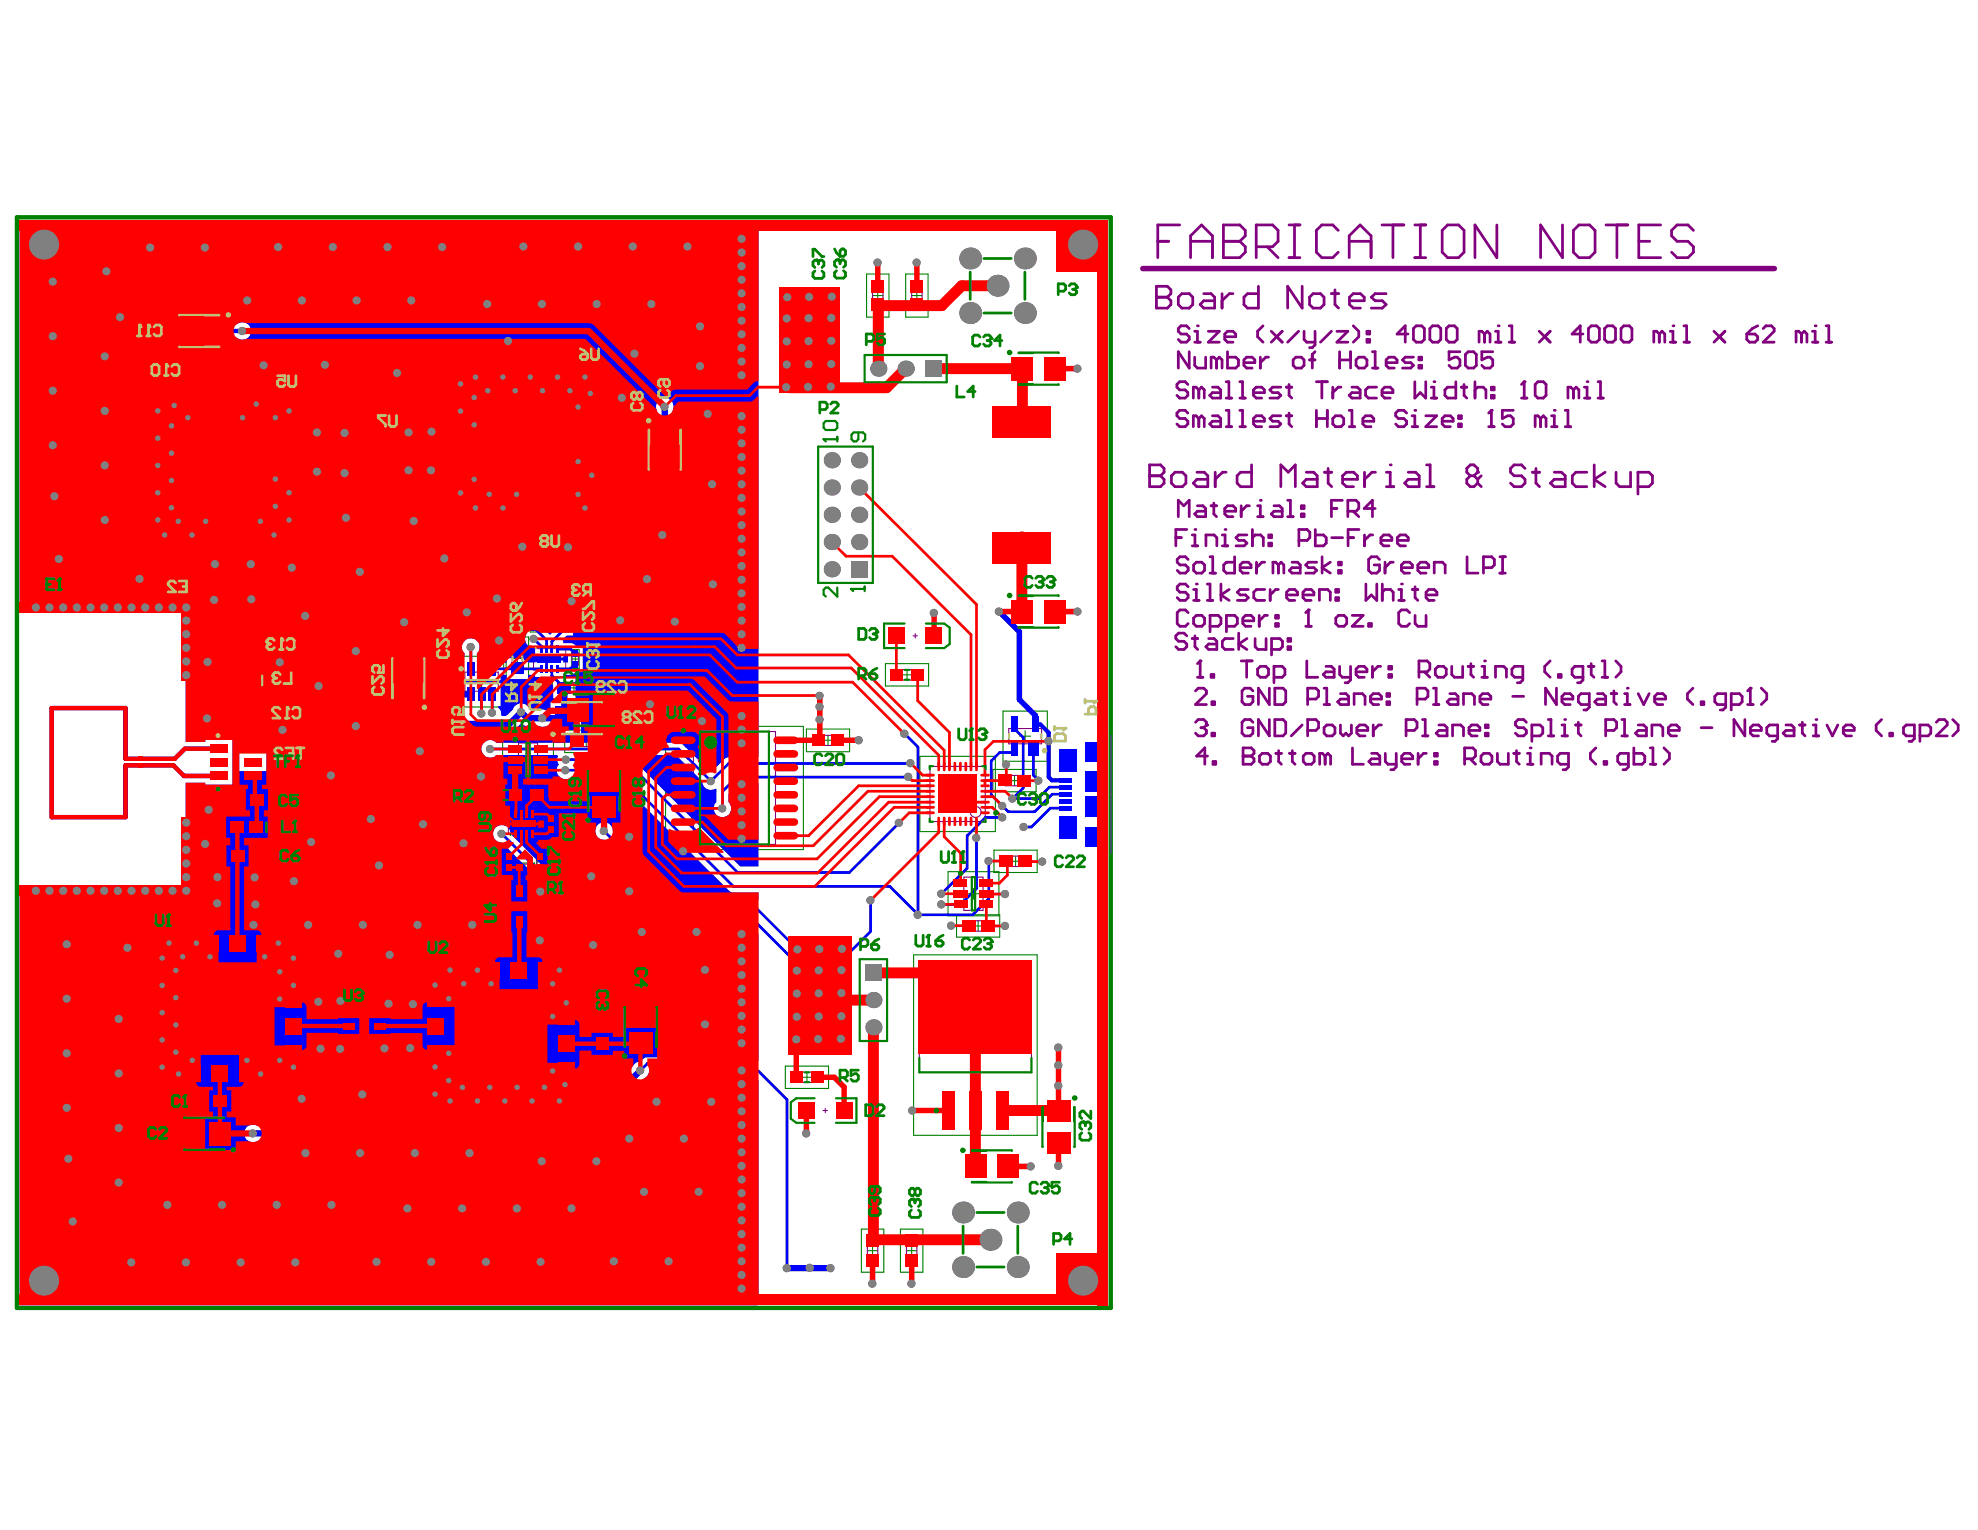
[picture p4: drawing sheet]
<svg xmlns="http://www.w3.org/2000/svg" width="279mm" height="216mm" viewBox="0 0 279 216" stroke-linecap="round" stroke-linejoin="round" font-family="sans-serif">
<g fill="none" stroke="#008000" stroke-width=".15">
<path d="M122.3 38.7h3.1v6h-3.1zM127.8 38.7h3.1v6h-3.1zM25.9 50.7h6.1v3.1h-6.1zM28.2 52.2h1.5M29 51.5v1.5M86.7 59.4h3.2v6h-3.2zM123.1 41.7h1.5M123.8 41v1.4M128.6 41.7h1.5M129.3 41v1.4M87.6 62.4h1.4M88.3 61.7v1.4"/>
<path d="M31.2 89.3h6.1v3.1h-6.1zM31.2 94.5h6.1v3.1h-6.1zM31.2 99.3h6.1v3.1h-6.1zM33.5 96h1.5M33.5 90.8h1.5M34.3 90.1v1.5M34.3 95.3v1.5M61.2 93.6h3.1v6.1h-3.1zM62 96.6h1.5M62.8 95.9v1.5M64.8 92.6h6.3v7.2h-6.3zM67.2 96.2h1.5"/>
<path d="M67.9 95.4v1.6M71.4 89.9h3.2v6.1h-3.2zM72.3 92.9h1.4M73 92.2v1.4M74.8 86.5h1.1v2.7h-1.1zM74.9 87.8h.9M75.3 87.4v.9M76.2 86.5h2.7v1.2h-2.7zM77.1 87.1h.9M77.5 86.6v.9M77.9 95.5h6.1v3.1h-6.1zM79.3 86.5h1.1v2.7h-1.1z"/>
<path d="M79.4 87.8h.9M79.8 87.4v.9M80.2 97.1h1.5M80.6 91.6h1.1v2.7h-1.1zM80.7 93h.9M81 96.3v1.5M81.2 92.5v1M124.9 93.6h6.1v3.2h-6.1zM127.2 95.2h1.5M128 94.5v1.5M31.8 115.2h6.1v3.1h-6.1zM31.8 111.3h6.1v3.1h-6.1z"/>
<path d="M31.8 119.2h6.1v3.2h-6.1zM33.6 100.8h1.4M34.1 116.7h1.5M34.1 112.8h1.5M34.3 100.1v1.5M34.8 116v1.5M34.9 112.1v1.5M68.3 110.6h6.1v3.2h-6.1zM70.6 112.2h1.5M70.9 104.1h7.2v6.2h-7.2zM71.3 111.5v1.4M73.7 107.2h1.6"/>
<path d="M74.1 110.7h6.1v3.1h-6.1zM74.5 106.4v1.6M76.4 112.2h1.5M77.2 111.5v1.5M77.2 114.9h1.1v2.7h-1.1zM77.3 116.3h.9M77.8 115.8v.9M79.7 103h6.1v3.2h-6.1zM82 104.6h1.4M82.7 103.9v1.4M93.9 102.5h19.4v17.4h-19.4zM102.8 111.2h1.6"/>
<path d="M103.6 110.4v1.6M113.8 102.9h6.1v3.2h-6.1zM116.1 104.5h1.4M116.8 103.8v1.4M129.8 106.7h10.6v10.6h-10.6zM134.3 112h1.6M135.1 111.3v1.5M140.1 108.6h6.1v3.1h-6.1zM140.2 120h6.1v3.1h-6.1zM141.5 100.3h6.2v7.1h-6.2zM142.4 110.2h1.5M143.1 109.4v1.5"/>
<path d="M143.9 103.9h1.5M144.6 103.1v1.6M34.1 120.8h1.5M34.9 120v1.5M71.3 120.3h1.1v2.7h-1.1zM71.4 121.6h.9M71.8 121.2v.9M72.7 121.8h2.7v1.2h-2.7zM73.6 122.4h.9M74 121.9v1M75.7 120.3h1.1v2.7h-1.1zM75.8 121.6h.9"/>
<path d="M76.2 121.2v.9M128.9 134.7h17.4v25.5h-17.4zM133.7 123h7.2v6.2h-7.2zM134.9 129.1h6.1v3.1h-6.1zM136.6 126.1h1.5M137.3 130.7h1.4M137.3 125.4v1.5M138 129.9v1.5M142.5 121.5h1.5M143.3 120.8v1.5M26.7 153.8h6.1v3.1h-6.1zM29 155.4h1.4"/>
<path d="M29.7 154.6v1.5M83.4 142.9h3.1v6.1h-3.1zM84.2 145.9h1.5M84.9 145.2v1.5M110.8 150.4h6.1v3.2h-6.1zM113.1 152h1.5M113.8 151.3v1.4M136.8 147.5h1.6M137.6 146.7v1.5M121.5 173.4h3.2v6.1h-3.2zM122.4 176.5h1.4M123.1 175.8v1.4"/>
<path d="M127 173.4h3.2v6.1h-3.2zM127.9 176.5h1.4M128.6 175.8v1.4"/>
</g>
<g fill="none" stroke="#800080" stroke-width=".15">
<path d="M27.7 51.5h2.6v1.5h-2.6zM123.1 40.4h1.5v2.6h-1.5zM128.6 40.4h1.5v2.6h-1.5zM87.6 61.1h1.4v2.6h-1.4zM32.9 90.1h2.7v1.5h-2.7zM32.9 95.3h2.7v1.5h-2.7zM62 95.3h1.5v2.7h-1.5zM65.6 94.8h4.7v2.7h-4.7zM72.3 91.6h1.4v2.6h-1.4zM74.9 87h.9v1.7h-.9zM76.7 86.6h1.7v.9h-1.7zM79.4 87h.9v1.7h-.9z"/>
<path d="M79.7 96.3h2.6v1.5h-2.6zM80.7 92.1h.9v1.7h-.9zM126.7 94.5h2.5v1.5h-2.5zM33 100.1h2.6v1.5h-2.6zM33.5 116h2.6v1.5h-2.6zM33.6 112.1h2.6v1.5h-2.6zM70.1 111.5h2.5v1.4h-2.5zM73.1 104.8h2.7v4.7h-2.7zM75.8 111.5h2.7v1.5h-2.7zM77.3 115.4h.9v1.7h-.9zM81.4 103.9h2.6v1.4h-2.6zM97.8 103.2h11.6v16h-11.6z"/>
<path d="M115.5 103.8h2.6v1.4h-2.6zM131.2 108.2h7.8v7.7h-7.8zM141.8 109.4h2.6v1.5h-2.6zM142.3 102.8h4.6v2.2h-4.6zM33.6 120h2.6v1.5h-2.6zM71.4 120.8h.9v1.7h-.9zM73.2 121.9h1.7v1h-1.7zM75.8 120.8h.9v1.7h-.9zM129.7 137.9h15.8v13.4h-15.8zM136 123.8h2.7v4.7h-2.7zM136.7 129.9h2.6v1.5h-2.6zM142 120.8h2.6v1.5h-2.6z"/>
<path d="M28.4 154.6h2.6v1.5h-2.6zM84.2 144.6h1.5v2.6h-1.5zM112.6 151.3h2.5v1.4h-2.5zM122.4 175.2h1.4v2.6h-1.4zM127.9 175.2h1.4v2.6h-1.4z"/>
<circle cx="99.2" cy="104.6" r=".77"/>
<circle cx="137.6" cy="114.6" r=".77"/>
</g>
<path d="M161.2 37.9h89.1" fill="none" stroke="#800080" stroke-width=".77"/>
<path d="M170.4 106.7h-1.6l1.2-1.2v2.3M171.1 107.5h.4v.3h-.4zM175.4 105.5v2.3h1.1l.4-.3v-.4l-.4-.4h-1.1" fill="none" stroke="#800080" stroke-width=".39"/>
<circle cx="175.4" cy="106.7" r=".19" fill="#800080"/>
<g fill="none" stroke="#800080" stroke-width=".39">
<path d="M175.4 105.5h1.1l.4 .4v.4l-.4 .4h-1.1M177.7 106.7l.4-.4h.7l.4 .4v.8l-.4 .3h-.7l-.4-.3zM180 106.3h.8M180.4 105.9v1.6l.4 .3M181.9 106.3h.8M182.3 105.9v1.6l.4 .3M183.9 106.7l.3-.4h.8l.4 .4v.8l-.4 .3h-.8l-.3-.3zM186.9 106.7l-.3-.4h-.4v1.5M186.9 106.7v1.1M186.9 106.7l.4-.4 .4 .4v1.1M190.8 105.5v2.3h1.5M193.5 106.3h.8l.4 .4v1.1h-1.2l-.4-.3 .4-.4h1.2"/>
<path d="M195.4 106.3v1.2l.4 .3h1.2M197 106.3v1.9l-.4 .4h-.4M197.7 107.1h1.6v-.4l-.4-.4h-.8l-.4 .4v.8l.4 .3h.8M200.1 106.3v1.5M201.2 106.3h-.4l-.7 .8M202.4 106.3h.4v.4h-.4zM202.4 107.5h.4v.3h-.4zM206.6 107.1h1.2l.4-.4v-.8l-.4-.4h-1.2v2.3M207.4 107.1l.8 .7M208.9 106.7l.4-.4h.8l.4 .4v.8l-.4 .3h-.8l-.4-.3zM211.2 106.3v1.2l.4 .3h1.2v-1.5M213.6 106.3h.7"/>
<path d="M213.9 105.9v1.6l.4 .3M215.5 107.8h.8M215.5 106.3h.4v1.5"/>
</g>
<circle cx="215.9" cy="105.5" r=".19" fill="#800080"/>
<path d="M168.9 95.6h.8M169.3 93.3v2.3M217.4 107.8v-1.5h1.2l.4 .4v1.1M221.3 107.8h-1.2l-.4-.3v-.8l.4-.4h1.2v1.9l-.4 .4h-.4M225.1 105.5l-.7 .8v.8l.7 .7M226.3 107.5h.4v.3h-.4zM229.7 107.8h-1.1l-.4-.3v-.8l.4-.4h1.1v1.9l-.4 .4h-.3M230.5 105.5v2.3h1.2l.3-.3v-.8l-.3-.4h-1.2M232.8 107.8h.8M232.8 105.5h.4v2.3M234.7 105.5l.8 .8v.8l-.8 .7" fill="none" stroke="#800080" stroke-width=".39"/>
<circle cx="169.3" cy="93.3" r=".19" fill="#800080"/>
<g fill="none" stroke="#800080" stroke-width=".39">
<path d="M169.3 93.3l-.4 .3M170.9 95.2h.3v.4h-.3zM175.1 93.3h1.5M175.9 93.3v2.3M177.4 94.4l.4-.4h.8l.4 .4v.8l-.4 .4h-.8l-.4-.4zM179.7 95.6h1.2l.4-.4v-.8l-.4-.4h-1.2v2.3M184.4 93.3v2.3h1.5M187.1 94h.7l.4 .4v1.2h-1.1l-.4-.4 .4-.4h1.1M189 94v1.2l.4 .4h1.1M190.5 94v2l-.4 .3h-.3M191.3 94.8h1.5v-.4l-.3-.4h-.8l-.4 .4v.8l.4 .4h.8M193.6 94v1.6"/>
<path d="M194.8 94h-.4l-.8 .8M195.9 95.2h.4v.4h-.4zM195.9 94h.4v.4h-.4zM200.2 94.8h1.1l.4-.4v-.8l-.4-.3h-1.1v2.3M200.9 94.8l.8 .8M202.5 94.4l.4-.4h.7l.4 .4v.8l-.4 .4h-.7l-.4-.4zM204.8 94v1.2l.4 .4h1.1v-1.6M207.1 94h.8M207.5 93.6v1.6l.4 .4M209 95.6h.8M209 94h.4v1.6"/>
</g>
<circle cx="209.4" cy="93.3" r=".19" fill="#800080"/>
<g fill="none" stroke="#800080" stroke-width=".39">
<path d="M167.4 89.7l-.4-.4h-.7l-.4 .4v.4l.4 .4h.7l.4 .4v.4l-.4 .3h-.7l-.4-.3M167.6 82.8l-.4-.4h-.7l-.4 .4v.4l.4 .4h.7l.4 .4v.3l-.4 .4h-.7l-.4-.4M168.2 90.1h.8M168.4 84.7h.8M168.4 83.2h.4v1.5M168.6 89.7v1.6l.4 .3M170.5 90.1h.8l.4 .4v1.1h-1.2l-.4-.3 .4-.4h1.2M174 90.1h-1.2l-.4 .4v.8l.4 .3h1.2M174.8 89.3v2.3M175.9 90.1l-1.1 .8 1.1 .7M177.1 90.1v1.2l.4 .3h1.1v-1.5M179.4 91.6h1.1l.4-.3v-.8l-.4-.4h-1.1v2.3"/>
<path d="M181.7 90.1h.4v.4h-.4zM181.7 91.3h.4v.3h-.4zM211 95.6v-1.6h1.1l.4 .4v1.2M214.8 95.6h-1.1l-.4-.4v-.8l.4-.4h1.1v2l-.4 .3h-.3M218.7 93.3l-.8 .7v.8l.8 .8M219.8 95.2h.4v.4h-.4zM223.3 95.6h-1.1l-.4-.4v-.8l.4-.4h1.1v2l-.4 .3h-.4M224.1 94h.8M224.5 93.6v1.6l.4 .4M226 95.6h.8M226 93.3h.4v2.3M228 93.3l.7 .7v.8l-.7 .8"/>
</g>
<circle cx="168.8" cy="82.4" r=".19" fill="#800080"/>
<g fill="none" stroke="#800080" stroke-width=".39">
<path d="M170.3 84.7h.8M170.3 82.4h.4v2.3M172.2 82.4v2.3M173.4 83.2l-1.2 .8 1.2 .7M176.1 83.2h-1.2l-.3 .4 .3 .4h.8l.4 .3-.4 .4h-1.1M178.4 83.2h-1.1l-.4 .4v.7l.4 .4h1.1M179.2 83.2v1.5M180.3 83.2h-.3l-.8 .8M181.5 84h1.5v-.4l-.3-.4h-.8l-.4 .4v.7l.4 .4h.8M183.8 84h1.6v-.4l-.4-.4h-.8l-.4 .4v.7l.4 .4h.8M186.1 84.7v-1.5h1.2l.4 .4v1.1M188.4 84.3h.4v.4h-.4z"/>
<path d="M188.4 83.2h.4v.4h-.4zM192.7 82.4v2.3l.8-.7 .7 .7v-2.3M195 83.6l.4-.4h.8l.3 .4v1.1M195 82.4v2.3M197.3 84.7h.8M197.3 83.2h.4v1.5"/>
</g>
<circle cx="197.7" cy="82.4" r=".19" fill="#800080"/>
<g fill="none" stroke="#800080" stroke-width=".39">
<path d="M166.2 72.9v-2.3l.8 .8 .8-.8v2.3M167.6 79l-.4-.4h-.7l-.4 .4v.3l.4 .4h.7l.4 .4v.4l-.4 .4h-.7l-.4-.4M168.4 79.7l.4-.4h.7l.4 .4v.8l-.4 .4h-.7l-.4-.4zM168.9 71.4h.8l.4 .4v1.1h-1.2l-.4-.4 .4-.4h1.2M170.7 78.6h.4v2.3M170.9 71.4h.7M171.2 71v1.5l.4 .4M172.8 72.1h1.5v-.3l-.4-.4h-.7l-.4 .4v.7l.4 .4h.7M174.2 78.6v2.3h-1.2l-.4-.4v-.8l.4-.4h1.2M175.1 71.4v1.5M176.3 71.4h-.4l-.8 .7M177.3 79.3v1.6"/>
<path d="M177.4 71.4h.4v1.5M177.4 72.9h.8M178.4 79.3h-.4l-.7 .8M180.3 79.7l-.3-.4h-.4v1.6M180.3 79.7v1.2M180.3 79.7l.4-.4 .4 .4v1.2M182.3 79.3h.7l.4 .4v1.2h-1.1l-.4-.4 .4-.4h1.1M185.7 79.3h-1.1l-.4 .4 .4 .4h.8l.3 .4-.3 .4h-1.2M186.5 78.6v2.3M187.7 79.3l-1.2 .8 1.2 .8M188.8 79.3h.4v.4h-.4zM194.6 79l-.4-.4h-.7l-.4 .4v1.5l.4 .4h.7l.4-.4v-.8h-.8"/>
<path d="M195.4 79.3v1.6M196.5 79.3h-.3l-.8 .8M207 78.6v2.3h1.5M211.6 78.6h.8M212 78.6v2.3M170.7 80.9h.8M174.9 80.1h1.6v-.4l-.4-.4h-.8l-.4 .4v.8l.4 .4h.8M188.8 80.5h.4v.4h-.4zM197.7 80.1h1.5v-.4l-.3-.4h-.8l-.4 .4v.8l.4 .4h.8M199.2 83.2h.8M199.6 82.8v1.5l.4 .4M200 80.1h1.6v-.4l-.4-.4h-.8l-.4 .4v.8l.4 .4h.8"/>
<path d="M201.2 84h1.5v-.4l-.4-.4h-.7l-.4 .4v.7l.4 .4h.7M202.3 80.9v-1.6h1.2l.4 .4v1.2M209.3 80.1h1.1l.4-.4v-.7l-.4-.4h-1.1v2.3M211.6 80.9h.8"/>
</g>
<circle cx="177.8" cy="70.6" r=".19" fill="#800080"/>
<path d="M162.2 65.6v3.1h1.5l.5-.5v-.6l-.5-.5h-1.5M179.7 71.4h.8l.4 .4v1.1h-1.2l-.4-.4 .4-.4h1.2M181.7 72.9h.7M181.7 70.6h.3v2.3M183.6 71.4h.4v.4h-.4zM183.6 72.5h.4v.4h-.4zM187.8 71.8h.8M189.4 70.6h-1.6v2.3M190.1 72.1h1.2l.4-.3v-.8l-.4-.4h-1.2v2.3M190.9 72.1l.8 .8M194 71.8h-1.5l1.1-1.2v2.3" fill="none" stroke="#800080" stroke-width=".39"/>
<circle cx="162.2" cy="67.1" r=".19" fill="#800080"/>
<g fill="none" stroke="#800080" stroke-width=".39">
<path d="M162.2 65.6h1.5l.5 .5v.5l-.5 .5h-1.5M165.3 67.1l.5-.5h1l.5 .5v1.1l-.5 .5h-1l-.5-.5zM168.9 66.6h1l.5 .5v1.6h-1.5l-.6-.5 .6-.6h1.5M171.4 66.6v2.1M173 66.6h-.5l-1.1 1M176.6 65.6v3.1h-1.6l-.5-.5v-1.1l.5-.5h1.6M180.7 68.7v-3.1l1 1 1-1v3.1M184.3 66.6h1l.5 .5v1.6h-1.5l-.5-.5 .5-.6h1.5M186.9 66.6h1M187.4 66.1v2.1l.5 .5M189.4 67.6h2.1v-.5l-.5-.5h-1l-.6 .5v1.1l.6 .5h1M192.5 66.6v2.1"/>
<path d="M194 66.6h-.5l-1 1M195.6 68.7h1M195.6 66.6h.5v2.1"/>
</g>
<circle cx="196.1" cy="65.6" r=".19" fill="#800080"/>
<path d="M198.7 66.6h1l.5 .5v1.6h-1.5l-.5-.5 .5-.6h1.5M201.3 68.7h1M201.3 65.6h.5v3.1M208.5 66.6v-.5l-.6-.5h-.5l-.5 .5v.5l.5 .5-.5 .5v.6l.5 .5h.5l.6-.5 .5 .5" fill="none" stroke="#800080" stroke-width=".39"/>
<circle cx="208.5" cy="66.6" r=".19" fill="#800080"/>
<g fill="none" stroke="#800080" stroke-width=".39">
<path d="M167.6 58.3l-.4-.4h-.8l-.4 .4v.4l.4 .4h.8l.4 .3v.4l-.4 .4h-.8l-.4-.4M169.1 59.1l-.4-.4h-.4v1.5M169.1 59.1v1.1M169.1 59.1l.4-.4 .4 .4v1.1M171 58.7h.8l.4 .4v1.1h-1.2l-.3-.4 .3-.4h1.2M173 57.9h.4v2.3M174.9 57.9h.4v2.3M176.8 59.4h1.6v-.3l-.4-.4h-.8l-.4 .4v.7l.4 .4h.8M180.7 58.7h-1.2l-.3 .4 .3 .3h.8l.4 .4-.4 .4h-1.1M181.5 58.7h.7M181.9 58.3v1.5l.3 .4M185.7 59.1h1.6"/>
<path d="M185.7 57.9v2.3M187.3 57.9v2.3M188 59.1l.4-.4h.8l.4 .4v.7l-.4 .4h-.8l-.4-.4zM190.3 57.9h.4v2.3M192.3 59.4h1.5v-.3l-.4-.4h-.7l-.4 .4v.7l.4 .4h.7M198.4 58.3l-.3-.4h-.8l-.4 .4v.4l.4 .4h.8l.3 .3v.4l-.3 .4h-.8l-.4-.4M199.2 58.7h.4v1.5M173 60.2h.8M174.9 60.2h.8M190.3 60.2h.8M199.2 60.2h.8M207.4 67.1h.5"/>
<path d="M207.9 67.1l.6 .5M208.5 66.6l-.6 .5M208.5 67.6v.6M209 67.1l-.5 .5M215.1 66.1l-.5-.5h-1l-.5 .5v.5l.5 .5h1l.5 .5v.6l-.5 .5h-1l-.5-.5M216.2 66.6h1M216.7 66.1v2.1l.5 .5M219.3 66.6h1l.5 .5v1.6h-1.5l-.6-.5 .6-.6h1.5M223.9 66.6h-1.6l-.5 .5v1.1l.5 .5h1.6M224.9 65.6v3.1M226.4 66.6l-1.5 1 1.5 1.1M228 66.6v1.6l.5 .5h1.5v-2.1"/>
<path d="M231.1 68.7h1.5l.5-.5v-1.1l-.5-.5h-1.5v3.1"/>
</g>
<circle cx="199.6" cy="57.9" r=".19" fill="#800080"/>
<path d="M201.1 58.7h1.6l-1.6 1.5h1.6M203.5 59.4h1.5v-.3l-.4-.4h-.8l-.3 .4v.7l.3 .4h.8M205.8 58.7h.4v.4h-.4zM205.8 59.8h.4v.4h-.4zM210.4 57.9v2.3M210 60.2h.8" fill="none" stroke="#800080" stroke-width=".39"/>
<circle cx="210.4" cy="57.9" r=".19" fill="#800080"/>
<path d="M210.4 57.9l-.4 .4M213.5 57.9h-1.6v1.2l.8-.4h.4l.4 .4v.7l-.4 .4h-.8l-.4-.4M217.3 59.1l-.3-.4h-.4v1.5M217.3 59.1v1.1M217.3 59.1l.4-.4 .4 .4v1.1M218.9 58.7h.4v1.5M218.9 60.2h.8" fill="none" stroke="#800080" stroke-width=".39"/>
<circle cx="219.3" cy="57.9" r=".19" fill="#800080"/>
<g fill="none" stroke="#800080" stroke-width=".39">
<path d="M167.6 54.2l-.4-.3h-.8l-.4 .3v.4l.4 .4h.8l.4 .4v.4l-.4 .4h-.8l-.4-.4M169.1 55l-.4-.4h-.4v1.6M169.1 55v1.2M169.1 55l.4-.4 .4 .4v1.2M171 54.6h.8l.4 .4v1.2h-1.2l-.3-.4 .3-.4h1.2M173 53.9h.4v2.3M173 56.2h.8M174.9 53.9h.4v2.3M174.9 56.2h.8M176.8 55.4h1.6v-.4l-.4-.4h-.8l-.4 .4v.8l.4 .4h.8M180.7 54.6h-1.2l-.3 .4 .3 .4h.8l.4 .4-.4 .4h-1.1M181.5 54.6h.7"/>
<path d="M181.9 54.2v1.6l.3 .4M185.7 53.9h1.6M186.5 53.9v2.3M188 54.6v1.6M189.2 54.6h-.4l-.8 .8M190.7 54.6h.8l.4 .4v1.2h-1.2l-.4-.4 .4-.4h1.2M194.2 54.6h-1.2l-.3 .4v.8l.3 .4h1.2M195 55.4h1.5v-.4l-.4-.4h-.7l-.4 .4v.8l.4 .4h.7M199.6 53.9v2.3l.8-.8 .7 .8v-2.3M201.9 56.2h.8M201.9 54.6h.4v1.6M220.8 57.9h.4v2.3"/>
<path d="M220.8 60.2h.8"/>
</g>
<circle cx="202.3" cy="53.9" r=".19" fill="#800080"/>
<path d="M205.4 53.9v2.3h-1.2l-.4-.4v-.8l.4-.4h1.2M206.2 54.6h.7M206.5 54.2v1.6l.4 .4M208.1 55l.4-.4h.7l.4 .4v1.2M208.1 53.9v2.3M210.4 55.8h.4v.4h-.4zM210.4 54.6h.4v.4h-.4zM214.6 56.2h.8M215 53.9v2.3" fill="none" stroke="#800080" stroke-width=".39"/>
<circle cx="215" cy="53.9" r=".19" fill="#800080"/>
<path d="M215 53.9l-.4 .3M216.6 54.2l.4-.3h.7l.4 .3v1.6l-.4 .4h-.7l-.4-.4zM222 55l-.4-.4h-.4v1.6M222 55v1.2M222 55l.4-.4 .3 .4v1.2M223.5 56.2h.8M223.5 54.6h.4v1.6" fill="none" stroke="#800080" stroke-width=".39"/>
<circle cx="223.9" cy="53.9" r=".19" fill="#800080"/>
<path d="M163.1 40.4v3.1h1.6l.5-.5v-.6l-.5-.5h-1.6M225.4 56.2h.8M225.4 53.9h.4v2.3" fill="none" stroke="#800080" stroke-width=".39"/>
<circle cx="163.1" cy="41.9" r=".19" fill="#800080"/>
<g fill="none" stroke="#800080" stroke-width=".39">
<path d="M163.3 34.1h1.6M166.4 31.7h-3.1v4.7M168 34.1h3M168 36.4v-3.1l1.5-1.6 1.5 1.6v3.1M172.6 31.7v4.7h2.3l.8-.8v-.8l-.8-.7h-2.3M163.1 40.4h1.6l.5 .5v.5l-.5 .5h-1.6M166.2 41.9l.5-.5h1.1l.5 .5v1.1l-.5 .5h-1.1l-.5-.5zM169.8 41.4h1.1l.5 .5v1.6h-1.6l-.5-.5 .5-.6h1.6M172.4 41.4v2.1M173.9 41.4h-.5l-1 1M177.5 40.4v3.1h-1.5l-.5-.5v-1.1l.5-.5h1.5M183.7 40.4v3.1l-2-3.1v3.1"/>
<path d="M184.7 41.9l.5-.5h1.1l.5 .5v1.1l-.5 .5h-1.1l-.5-.5zM187.8 41.4h1M188.3 40.9v2.1l.5 .5M190.4 42.4h2.1v-.5l-.6-.5h-1l-.5 .5v1.1l.5 .5h1M195.5 41.4h-1.5l-.5 .5 .5 .5h1l.5 .6-.5 .5h-1.5"/>
</g>
<circle cx="172.6" cy="34.1" r=".19" fill="#800080"/>
<g fill="none" stroke="#800080" stroke-width=".39">
<path d="M172.6 31.7h2.3l.8 .8v.8l-.8 .8h-2.3M177.2 34.8h2.3l.8-.7v-1.6l-.8-.8h-2.3v4.7M178.8 34.8l1.5 1.6M181.9 31.7h1.5M181.9 36.4h1.5M182.6 31.7v4.7M188.8 32.5l-.8-.8h-1.5l-.8 .8v3.1l.8 .8h1.5l.8-.8M190.3 34.1h3.1M190.3 36.4v-3.1l1.6-1.6 1.5 1.6v3.1M195 31.7h3.1M196.5 31.7v4.7M199.6 31.7h1.5"/>
<path d="M199.6 36.4h1.5M200.4 31.7v4.7M203.5 32.5l.7-.8h1.6l.7 .8v3.1l-.7 .8h-1.6l-.7-.8zM211.2 31.7v4.7l-3.1-4.7v4.7M220.4 31.7v4.7l-3.1-4.7v4.7M222 32.5l.7-.8h1.5l.8 .8v3.1l-.8 .8h-1.5l-.7-.8zM226.6 31.7h3M228.1 31.7v4.7M231.2 34.1h1.5M234.3 31.7h-3.1v4.7h3.1M238.9 32.5l-.8-.8h-1.5l-.8 .8v.8l.8 .8h1.5l.8 .7v.8l-.8 .8h-1.5l-.8-.8M165.9 75.9h.8"/>
<path d="M167.4 74.7h-1.5v2.3M168.2 77h.8M168.2 75.5h.4v1.5"/>
</g>
<circle cx="168.6" cy="74.7" r=".19" fill="#800080"/>
<path d="M170.1 77v-1.5h1.2l.4 .4v1.1M172.4 75.5h.4v1.5M172.4 77h.8" fill="none" stroke="#800080" stroke-width=".39"/>
<circle cx="172.8" cy="74.7" r=".19" fill="#800080"/>
<g fill="none" stroke="#800080" stroke-width=".39">
<path d="M175.9 75.5h-1.1l-.4 .4 .4 .4h.7l.4 .3-.4 .4h-1.1M176.7 75.9l.4-.4h.7l.4 .4v1.1M176.7 74.7v2.3M179 76.6h.4v.4h-.4zM179 75.5h.4v.4h-.4zM183.2 76.3h1.2l.4-.4v-.8l-.4-.4h-1.2v2.3M185.6 74.7v2.3h1.1l.4-.4v-.7l-.4-.4h-1.1M187.9 75.9h1.5M190.2 75.9h.8M191.7 74.7h-1.5v2.3M192.5 75.5v1.5M193.7 75.5h-.4l-.8 .8"/>
<path d="M194.8 76.3h1.6v-.4l-.4-.4h-.8l-.4 .4v.7l.4 .4h.8M197.1 76.3h1.6v-.4l-.4-.4h-.8l-.4 .4v.7l.4 .4h.8M167.6 86.5l-.4-.4h-.7l-.4 .4v1.5l.4 .4h.7l.4-.4M168.4 87.2l.4-.4h.7l.4 .4v.8l-.4 .4h-.7l-.4-.4zM170.7 88.4h1.2l.3-.4v-.8l-.3-.4h-1.2v2.3M173 88.4h1.2l.4-.4v-.8l-.4-.4h-1.2v2.3M175.3 87.6h1.6v-.4l-.4-.4h-.8l-.4 .4v.8l.4 .4h.8M177.6 86.8v1.6M178.8 86.8h-.4l-.8 .8M180 88h.3v.4h-.3zM180 86.8h.3v.4h-.3zM184.2 88.4h.8"/>
<path d="M184.6 86.1v2.3"/>
</g>
<circle cx="184.6" cy="86.1" r=".19" fill="#800080"/>
<g fill="none" stroke="#800080" stroke-width=".39">
<path d="M167.8 49.6v2.3l-1.6-2.3v2.3M168.5 50.4v1.2l.4 .3h1.2v-1.5M171.6 50.8l-.4-.4h-.3v1.5M171.6 50.8v1.1M171.6 50.8l.4-.4 .4 .4v1.1M173.2 49.6v2.3h1.1l.4-.3v-.8l-.4-.4h-1.1M175.5 51.2h1.5v-.4l-.4-.4h-.7l-.4 .4v.8l.4 .3h.7M177.8 50.4v1.5M179 50.4h-.4l-.8 .8M182.4 50.8l.4-.4h.8l.4 .4v.8l-.4 .3h-.8l-.4-.3zM184.7 50.8h.8M185.5 49.6l-.4 .4v1.9"/>
<path d="M189 50.8h1.5M189 49.6v2.3M190.5 49.6v2.3M191.3 50.8l.4-.4h.8l.3 .4v.8l-.3 .3h-.8l-.4-.3zM193.6 51.9h.8M193.6 49.6h.4v2.3M195.5 51.2h1.6v-.4l-.4-.4h-.8l-.4 .4v.8l.4 .3h.8M199.4 50.4h-1.2l-.3 .4 .3 .4h.8l.4 .4-.4 .3h-1.1M200.2 51.6h.4v.3h-.4zM200.2 50.4h.4v.4h-.4zM206 49.6h-1.6v1.2l.8-.4h.4l.4 .4v.8l-.4 .3h-.8l-.4-.3M206.7 50l.4-.4h.8l.4 .4v1.6l-.4 .3h-.8l-.4-.3z"/>
<path d="M210.6 49.6h-1.6v1.2l.8-.4h.4l.4 .4v.8l-.4 .3h-.8l-.4-.3M184.6 86.1l-.4 .4M188.4 87.2l.4-.4h.8l.4 .4v.8l-.4 .4h-.8l-.4-.4zM190.8 86.8h1.5l-1.5 1.6h1.5M193.1 88h.4v.4h-.4zM198.9 86.5l-.4-.4h-.8l-.4 .4v1.5l.4 .4h.8l.4-.4M199.6 86.8v1.2l.4 .4h1.2v-1.6M168.7 101.9l.3-.4h.8l.4 .4v.4"/>
</g>
<circle cx="170.2" cy="102.3" r=".19" fill="#800080"/>
<g fill="none" stroke="#800080" stroke-width=".39">
<path d="M169.4 102.7h.4M169.8 102.7l.4 .4v.4l-.4 .3h-.8l-.3-.3M170.2 102.3l-.4 .4M171 103.5h.4v.3h-.4zM176.8 101.9l-.4-.4h-.8l-.4 .4v1.6l.4 .3h.8l.4-.3v-.8h-.8M179.1 101.5v2.3l-1.6-2.3v2.3M179.8 101.5h1.2l.4 .4v1.6l-.4 .3h-1.2zM183.7 102.3l-1.5 1.5M184.5 103.1h1.1l.4-.4v-.8l-.4-.4h-1.1v2.3M186.8 102.7l.4-.4h.7l.4 .4v.8l-.4 .3h-.7l-.4-.3zM189.1 102.3v1.2l.4 .3 .4-.3 .4 .3 .3-.3v-1.2M191.4 103.1h1.6v-.4l-.4-.4h-.8l-.4 .4v.8l.4 .3h.8"/>
<path d="M193.7 102.3v1.5M194.9 102.3h-.4l-.8 .8M198.4 103.1h1.1l.4-.4v-.8l-.4-.4h-1.1v2.3M200.7 103.8h.7M200.7 101.5h.4v2.3M203 102.3h.8l.3 .4v1.1h-1.1l-.4-.3 .4-.4h1.1M204.9 103.8v-1.5h1.2l.4 .4v1.1M207.2 103.1h1.6v-.4l-.4-.4h-.8l-.4 .4v.8l.4 .3h.8M209.5 102.3h.4v.4h-.4zM209.5 103.5h.4v.3h-.4zM215.3 101.9l-.3-.4h-.8l-.4 .4v.4l.4 .4h.8l.3 .4v.4l-.3 .3h-.8l-.4-.3M216.1 103.8h1.2l.4-.3v-.8l-.4-.4h-1.2v2.3"/>
<path d="M218.4 103.8h.8M218.4 101.5h.4v2.3M220.4 103.8h.7M220.4 102.3h.3v1.5"/>
</g>
<circle cx="220.7" cy="101.5" r=".19" fill="#800080"/>
<g fill="none" stroke="#800080" stroke-width=".39">
<path d="M222.3 102.3h.8M222.7 101.9v1.6l.4 .3M226.5 103.1h1.2l.4-.4v-.8l-.4-.4h-1.2v2.3M228.8 101.5h.4v2.3M228.8 103.8h.8M231.1 102.3h.8l.4 .4v1.1h-1.2l-.4-.3 .4-.4h1.2M233 103.8v-1.5h1.2l.4 .4v1.1M235.4 103.1h1.5v-.4l-.4-.4h-.8l-.3 .4v.8l.3 .3h.8M240 102.7h1.5M246.2 101.5v2.3l-1.6-2.3v2.3M246.9 103.1h1.6v-.4l-.4-.4h-.8l-.4 .4v.8l.4 .3h.8M250.8 103.8h-1.2l-.4-.3v-.8l.4-.4h1.2v1.9l-.4 .4h-.4"/>
<path d="M251.9 102.3h.8l.4 .4v1.1h-1.2l-.3-.3 .3-.4h1.2M253.9 102.3h.7M254.3 101.9v1.6l.3 .3M255.8 102.3h.4v1.5M255.8 103.8h.8"/>
</g>
<circle cx="256.2" cy="101.5" r=".19" fill="#800080"/>
<path d="M167.8 46.4l-.4-.4h-.8l-.4 .4v.3l.4 .4h.8l.4 .4v.4l-.4 .4h-.8l-.4-.4M168.5 48.3h.8M168.5 46.7h.4v1.6M257.7 102.3l.8 1.5 .8-1.5M260 103.1h1.6v-.4l-.4-.4h-.8l-.4 .4v.8l.4 .3h.8M265.4 101.5l-.7 .8v.8l.7 .7M266.6 103.5h.4v.3h-.4zM270.1 103.8h-1.2l-.4-.3v-.8l.4-.4h1.2v1.9l-.4 .4h-.4M270.8 103.8h1.2l.4-.3v-.8l-.4-.4h-1.2v2.3M273.2 101.9l.3-.4h.8l.4 .4v.4l-1.5 1.5h1.5M275.5 101.5l.7 .8v.8l-.7 .7" fill="none" stroke="#800080" stroke-width=".39"/>
<circle cx="168.9" cy="46" r=".19" fill="#800080"/>
<g fill="none" stroke="#800080" stroke-width=".39">
<path d="M170.5 46.7h1.5l-1.5 1.6h1.5M172.8 47.5h1.5v-.4l-.4-.4h-.7l-.4 .4v.8l.4 .4h.7M178.2 46l-.8 .7v.8l.8 .8M179.3 46.7l1.6 1.6M180.9 46.7l-1.6 1.6M183.2 46.7l-1.5 1.6M184 46.7v1.2l.4 .4h1.1M185.5 46.7v2l-.4 .4h-.4M187.8 46.7l-1.5 1.6M188.6 46.7h1.5l-1.5 1.6h1.5M190.9 46l.8 .7v.8l-.8 .8M192.8 46.7h.4v.4h-.4z"/>
<path d="M192.8 47.9h.4v.4h-.4zM198.6 47.1h-1.5l1.1-1.1v2.3M199.4 46.4l.4-.4h.8l.3 .4v1.5l-.3 .4h-.8l-.4-.4zM201.7 46.4l.4-.4h.8l.4 .4v1.5l-.4 .4h-.8l-.4-.4zM204 46.4l.4-.4h.8l.4 .4v1.5l-.4 .4h-.8l-.4-.4zM209.4 47.1l-.4-.4h-.3v1.6M209.4 47.1v1.2M209.4 47.1l.4-.4 .4 .4v1.2M211 46.7h.4v1.6M211 48.3h.7"/>
</g>
<circle cx="211.4" cy="46" r=".19" fill="#800080"/>
<g fill="none" stroke="#800080" stroke-width=".39">
<path d="M212.9 48.3h.8M212.9 46h.4v2.3M217.1 46.7l1.6 1.6M218.7 46.7l-1.6 1.6M223.3 47.1h-1.5l1.1-1.1v2.3M224.1 46.4l.4-.4h.8l.3 .4v1.5l-.3 .4h-.8l-.4-.4zM226.4 46.4l.4-.4h.7l.4 .4v1.5l-.4 .4h-.7l-.4-.4zM228.7 46.4l.4-.4h.7l.4 .4v1.5l-.4 .4h-.7l-.4-.4zM234.1 47.1l-.4-.4h-.4v1.6M234.1 47.1v1.2M234.1 47.1l.4-.4 .4 .4v1.2M235.6 48.3h.8"/>
<path d="M235.6 46.7h.4v1.6"/>
</g>
<circle cx="236" cy="46" r=".19" fill="#800080"/>
<path d="M237.6 48.3h.7M237.6 46h.3v2.3M241.8 46.7l1.5 1.6M243.3 46.7l-1.5 1.6M246.4 47.1h1.2l.4 .4v.4l-.4 .4h-.8l-.4-.4zM248 46l-.8 .4-.8 .7M248.7 46.4l.4-.4h.8l.4 .4v.3l-1.6 1.6h1.6M254.1 47.1l-.3-.4h-.4v1.6M254.1 47.1v1.2M254.1 47.1l.4-.4 .4 .4v1.2M255.7 48.3h.8M255.7 46.7h.4v1.6" fill="none" stroke="#800080" stroke-width=".39"/>
<circle cx="256.1" cy="46" r=".19" fill="#800080"/>
<g fill="none" stroke="#800080" stroke-width=".39">
<path d="M257.6 48.3h.8M257.6 46h.4v2.3M168.7 97.5l.3-.4h.8l.4 .4v.4l-1.5 1.5h1.5M171 99h.4v.4h-.4zM176.8 97.5l-.4-.4h-.8l-.4 .4v1.5l.4 .4h.8l.4-.4v-.7h-.8M179.1 97.1v2.3l-1.6-2.3v2.3M179.8 97.1h1.2l.4 .4v1.5l-.4 .4h-1.2zM184.5 98.6h1.1l.4-.3v-.8l-.4-.4h-1.1v2.3M186.8 99.4h.8M186.8 97.1h.4v2.3M189.1 97.9h.8l.4 .4v1.1h-1.2l-.4-.4 .4-.4h1.2M191 99.4v-1.5h1.2l.4 .4v1.1"/>
<path d="M193.3 98.6h1.6v-.3l-.4-.4h-.8l-.4 .4v.7l.4 .4h.8M195.7 99h.3v.4h-.3zM195.7 97.9h.3v.4h-.3zM199.9 98.6h1.2l.3-.3v-.8l-.3-.4h-1.2v2.3M202.2 99.4h.8M202.2 97.1h.4v2.3M204.5 97.9h.8l.4 .4v1.1h-1.2l-.4-.4 .4-.4h1.2M206.5 99.4v-1.5h1.1l.4 .4v1.1M208.8 98.6h1.5v-.3l-.4-.4h-.7l-.4 .4v.7l.4 .4h.7M213.4 98.3h1.6M219.6 97.1v2.3l-1.6-2.3v2.3M220.4 98.6h1.5v-.3l-.4-.4h-.8l-.3 .4v.7l.3 .4h.8"/>
<path d="M224.2 99.4h-1.1l-.4-.4v-.7l.4-.4h1.1v1.9l-.4 .4h-.4M225.4 97.9h.7l.4 .4v1.1h-1.1l-.4-.4 .4-.4h1.1M227.3 97.9h.8M227.7 97.5v1.5l.4 .4M229.2 99.4h.8M229.2 97.9h.4v1.5"/>
</g>
<circle cx="229.6" cy="97.1" r=".19" fill="#800080"/>
<path d="M231.1 97.9l.8 1.5 .8-1.5M233.4 98.6h1.6v-.3l-.4-.4h-.8l-.4 .4v.7l.4 .4h.8M238.8 97.1l-.7 .8v.7l.7 .8M240 99h.4v.4h-.4zM243.5 99.4h-1.2l-.4-.4v-.7l.4-.4h1.2v1.9l-.4 .4h-.4M244.2 99.4h1.2l.4-.4v-.7l-.4-.4h-1.2v2.3M246.5 99.4h.8M246.9 97.1v2.3" fill="none" stroke="#800080" stroke-width=".39"/>
<circle cx="246.9" cy="97.1" r=".19" fill="#800080"/>
<path d="M21.9 56.6h19.3v19.3h-19.3zM64.6 52.8h19.3v19.3h-19.3zM246.9 97.1l-.4 .4M248.5 97.1l.7 .8v.7l-.7 .8M22.5 132.7h19.3v19.2h-19.3zM61 136.5h19.3v19.2h-19.3z" fill="none" stroke="#800080" stroke-width=".39"/>
<path d="M2.4 30.7h154.3v153.9h-154.3z" fill="none" stroke="#008000" stroke-width=".62"/>
<path d="M128.8 89.7h.6M129.1 89.4v.6M156.7 103.8v16.6M116.1 156.7h.6M116.4 156.4v.6" fill="none" stroke="#800080" stroke-width=".15"/>
<path d="M50.8 61.4h4.6v4.6h-4.6zM74.5 79.1h4.6v4.6h-4.6zM75.3 91.5h4.5v3.1h-4.5zM71.7 114.7h4.6v3h-4.6zM71 125.6h4.6v4.6h-4.6zM49.1 142.5h4.6v4.6h-4.6z" fill="none" stroke="#800080" stroke-width=".14"/>
<g fill="#00f">
<path d="M21.1 55.9h6.4l.2 .1v3.7h5.4v-3.8h8.7l.2 .1v5.1h-3.9v5.3h3.9v10.2h-6.4v-3.8h-5.4v3.8h-9.1z"/>
<path d="M88.9 106.5h6.5l3.7 3.7a1.22 1.22 0 0 0 1.9 1.1l.1 .1v1.8a1.23 1.23 0 0 0-.1 1.7 1.23 1.23 0 0 0 1.8 0 1.23 1.23 0 0 0 0-1.7v-1.2l1.5-1.5h2.7v11.8h-2.6l-15.6-15.6z"/>
<path d="M63.8 52.1h20.9v6.3l-.2 .2h-3.7v5.4h3.9v8.7l-.2 .1h-4.9l-.1-.1v-3.7h-5.4v3.8h-10.3v-6.3h3.9v-5.4h-3.9z"/>
<path d="M2.8 31h104.2v75.9h-4.5l-2.2 2.1-4-3.9-.6-.3h-25.6a1.25 1.25 0 0 0-1.8 0 1.25 1.25 0 0 0 0 1.8 1.25 1.25 0 0 0 1.8-.1h8.5l.1 .2a1.21 1.21 0 0 0 .2 1.2 1.23 1.23 0 0 0 .1 1.7 1.23 1.23 0 0 0 1.7 0h6l16.1 16.1 .3 .2h.4h3.5v1.1l-.2 .1-.6-.7-.3-.2h-.4h-10.2l-8.8-8.9a1.24 1.24 0 0 0-1.3-1.3 1.24 1.24 0 0 0-1.2 1.3 1.24 1.24 0 0 0 1.2 1.2l9.4 9.3 10.4 .1 .2 .1-22.8 .1-10.4-10.4a1.24 1.24 0 0 0-1.2-1.3 1.24 1.24 0 0 0-1.3 1.2 1.24 1.24 0 0 0 1.3 1.3l10.9 10.8 23.3 .1 2 2v17.9l-.2 .1-.6-.6h-.3h-14.5h-.4l-.7 .6a1.17 1.17 0 0 0-1.1 .9l-8.2 8.1h-44.8a1.24 1.24 0 0 0-1.8 1.1 1.24 1.24 0 0 0 1.8 1.2l45.5-.1 .5-.3 8.5-8.5a1.35 1.35 0 0 0 .9-1.1l.1-.2h13.8l1.5 1.5v31.6l-.1 .2h-104.1v-58.6h22.7a.66 .66 0 0 0 .7-.7v-14.4h2.7v.2h3.9v-6.3h-3.8v.3h-2.8v-18.2a.66 .66 0 0 0-.7-.7h-22.7zM28.2 44.4v4.6h1.2v1.7h-.6v3h.6v1.5h-1.7a.66 .66 0 0 0-.7 .7v3.8a.66 .66 0 0 0 .7 .7h5.4a.66 .66 0 0 0 .7-.7v-3.8a.66 .66 0 0 0-.7-.7h-1.7v-1.5h.5v-3h-.5v-1.7h1.2v-1.3h.8a1.22 1.22 0 0 0 1.7-.2 1.22 1.22 0 0 0 0-1.6 1.22 1.22 0 0 0-1.7-.2h-.8v-1.3zM80.4 58.1l-.2 .5v5.4a.66 .66 0 0 0 .6 .6h3.9a.66 .66 0 0 0 .6-.6v-1.7h1.5v.3h3v-.3h1.7v1h4.6v-4.3h-1.2v-1.1a1.24 1.24 0 0 0-1.1-1.7 1.24 1.24 0 0 0-1.1 1.7v1.1h-1.2v1.3h-1.7v-.8h-3v.8h-1.5v-1.7a.66 .66 0 0 0-.6-.7h-3.9zM53.8 62.6v2.3h3v-.2h6.4v1.8a.66 .66 0 0 0 .6 .6h3.9a.66 .66 0 0 0 .7-.6v-5.4a.66 .66 0 0 0-.7-.7h-3.9a.66 .66 0 0 0-.6 .7v1.7h-6.4v-.2zM37.7 60.6l-.2 .5v5.3a.66 .66 0 0 0 .6 .7h3.9a.66 .66 0 0 0 .6-.7v-1.7h6.8v.2h3v-2.3h-3v.2h-6.8v-1.7a.66 .66 0 0 0-.6-.7h-3.9zM73.6 68.5l-.2 .5v3.8a.66 .66 0 0 0 .7 .7h1.7v4.2h-.2v3h2.3l-.1-7.2h1.8a.66 .66 0 0 0 .7-.7v-3.8a.66 .66 0 0 0-.7-.7h-5.5zM55.3 95.8v4.4h2.9l2.9 2.8 .4 .2 10.4 .1 .5-.2 1.1-1 .6 .3 1.9 .1a1.32 1.32 0 0 0 1.1 0h.6v1.2h4.3v-4.7h-1.3v-.4h.5v-3h-1.7v-.4h1.2l.5-.4h1v-3.7h-1l-.4-.3h-1.3l-.1-.5 .5-.6h1v-2.2h-2.1v.9l-1.2 1.2-1.2-1.2v-.2h1.5v-2.2h-.2v-.9h.2v-3h-2.3v3h.3v.9h-1.6v3.4a1.24 1.24 0 0 0 1 2l.2 .1v1.3h4v-.3h.6v1h-.6v-.3h-4v.3h-1v-.6h-3v.6h-.9v-.8h-2.3v3.3h2.3v-.8h.9v.6h3v-.6h1v.3h1.5l.3 .5 .7 .7v1.9h.5v.4h-.8v1.2h-.6a1.32 1.32 0 0 0-1.1 0h-1.2l-.1-.1a1.21 1.21 0 0 0-1.2-.8 1.21 1.21 0 0 0-1.1 .8l-1 .9h-.6l-.1-.1a1.06 1.06 0 0 0-.4-1.1v-.2h.3v-3.2h-5.4v.5h-.9v-.4h-3v.4h-1.4v-1.1zM65.5 90.5a1.16 1.16 0 0 0 0 1.7v.5h-.3v3.3h2.4v-3.3h-.3v-.5a1.23 1.23 0 0 0 0-1.7 1.23 1.23 0 0 0-1.8 0zM29.7 72.3l-.2 .5v3.8a.66 .66 0 0 0 .7 .7h1.7v12h-.6v3h.6v2.2h-.6v3h3.4v1.8h-.6v3h.6v2.1h-.9v4.4h3.8v-4.4h-1v-2.1h.6v-3h-.6v-1.8h.6v-3h-3.3v-2.2h.5v-3h-.5v-12h1.7a.66 .66 0 0 0 .7-.7v-3.8a.66 .66 0 0 0-.7-.7h-5.4z"/>
</g>
<path d="M34.2 46.7h-3.8v10.3M32.9 75.5v20.5M40.8 63.8h10.1M55.3 63.8h9.7M76.8 71.7v7.5M83.5 61.3h4.8M88.3 61.3h5.4M35.7 96.1v9.6M30.9 105.7h-4.8l-1.4 1.4h-7v-7.2h-10.4v15.4h10.4v-7.3h6.8l1.5 1.5h4.9" fill="none" stroke="#00f" stroke-width=".62"/>
<path d="M93.8 57.4v3.8M88.3 61.3h.1M66.4 98h-8.8l4.2 4.2h10.1l1.6-1.7 .9 .8h5.4M70.4 90.4l-2.5 2.5v1.5M73 91.5l1.5 1.5h3M79.6 97.1v4.1M90.3 151.1l-8.9 8.8h-45.7M111 178.9h6.2" fill="none" stroke="#00f" stroke-width=".89"/>
<g fill="none" stroke="#00f" stroke-width=".39">
<path d="M66.4 91.3v3.1M67.9 98v2.7M69.4 98v2.6M69.4 94.4h6.9M75.3 90.1l1 1.1v.4M75.3 88.6l1.8 1.7v1.3M76.8 83.6v3.5h-1.5M77.1 93.4v1M77.8 94.4v.9l1.8 1.8M78.6 91.6h1.9l.6 .6M79.8 88.6l-2 1.9v1.1M81.1 93.7l-.7 .7h-1.8"/>
<path d="M81.7 86.6h-2.9l-.5 .5M69.2 105.7h26.5l4.6 4.5 2.5-2.5h25.7M70.8 117.7l11.3 11.2h23.3l6.6 6.6h6.8l4-4.1v-4.4M79.8 108.7h7.2l16.5 16.4h22l4 4h7.7l2.3-2.3v-5.3M79.9 107.2h8.2l16 15.9h15.7l7-7M85.2 117.3l9.8 9.7h10.5l7 7M127.6 103.5l1.9 1.9v23.7M128.2 109.7h-24.2l-2.1 2v2.4M137.8 118.2v7.2l-2.3 2.2h-2.7M141.4 115.3h-2.4l-2.6 2.6v4.6l-3.6 3.6M141.4 113.6v.1M143.2 106.2h-2.2l-1.2 1.2v4.8l2.4 2.3h3.8l2.4-2.4h1.9"/>
<path d="M143.2 102.2v.7l1.2 1.2v7.1l-1.5 1.5h3.5l1.7-1.6h2.2M145.8 105.5v3.9l.7 .8M150.3 114h-2.1l-2.7 2.7h-1.1M90.3 151.1l1.1-1h14.5l5.1 5.1v23.7"/>
</g>
<path d="M146.1 102.2h.7l1.1 1.2v6.3l.5 .4h1.9" fill="none" stroke="#00f" stroke-width=".58"/>
<path d="M78.3 87.1h1.5M141 86.3l2.8 2.8v9.6l2.3 2.3v1.2" fill="none" stroke="#00f" stroke-width=".77"/>
<g fill="#00f">
<path d="M2.8 31h1.5v55.5h-1.5z" fill-rule="evenodd"/>
<path d="M154.8 31h1.5v72.8h-1.5z" fill-rule="evenodd"/>
<path d="M2.8 124.9h1.5v59.3h-1.5z" fill-rule="evenodd"/>
<path d="M154.8 120.7h1.5v63.5h-1.5z" fill-rule="evenodd"/>
<path d="M2.8 176.9h7.3v7.3h-7.3z" fill-rule="evenodd"/>
<path d="M2.8 31h7.3v7.4h-7.3z" fill-rule="evenodd"/>
<path d="M149 176.9h7.3v7.3h-7.3z" fill-rule="evenodd"/>
<path d="M149 31h7.3v7.4h-7.3z" fill-rule="evenodd"/>
<path d="M25.5 84.9h1.6v11.2h-1.6z" fill-rule="evenodd"/>
<path d="M25.5 115.3h1.6v11.2h-1.6z" fill-rule="evenodd"/>
<path d="M2.8 124.9h22.7v1.6h-22.7z" fill-rule="evenodd"/>
<path d="M2.8 84.9h22.7v1.6h-22.7z" fill-rule="evenodd"/>
<path d="M2.8 182.6h153.5v1.6h-153.5z" fill-rule="evenodd"/>
<path d="M2.8 31h153.5v1.6h-153.5z" fill-rule="evenodd"/>
</g>
<g fill="#808080">
<circle cx="58.4" cy="73.5" r=".58"/>
<circle cx="48.8" cy="73.1" r=".58"/>
<circle cx="99.8" cy="58.4" r=".58"/>
<circle cx="93.4" cy="75.5" r=".58"/>
<circle cx="100.5" cy="68.3" r=".58"/>
<circle cx="98.8" cy="51.7" r=".58"/>
<circle cx="89.5" cy="49.9" r=".58"/>
<circle cx="71.7" cy="48.1" r=".58"/>
<circle cx="73.8" cy="34.8" r=".58"/>
<circle cx="81.6" cy="34.8" r=".58"/>
<circle cx="89.3" cy="34.8" r=".58"/>
<circle cx="97" cy="34.8" r=".58"/>
<circle cx="39.2" cy="34.9" r=".58"/>
<circle cx="46.9" cy="34.9" r=".58"/>
<circle cx="54.7" cy="34.9" r=".58"/>
<circle cx="62.4" cy="34.9" r=".58"/>
<circle cx="68.7" cy="42.9" r=".58"/>
<circle cx="76.5" cy="42.9" r=".58"/>
<circle cx="84.2" cy="42.9" r=".58"/>
<circle cx="91.9" cy="42.9" r=".58"/>
<circle cx="34.9" cy="42.4" r=".58"/>
<circle cx="42.6" cy="42.4" r=".58"/>
<circle cx="50.3" cy="42.4" r=".58"/>
<circle cx="58" cy="42.4" r=".58"/>
<circle cx="98.8" cy="46.1" r=".58"/>
<circle cx="16.9" cy="44.7" r=".58"/>
<circle cx="28.9" cy="34.9" r=".58"/>
<circle cx="21.2" cy="34.9" r=".58"/>
<circle cx="46.7" cy="109.4" r=".58"/>
<circle cx="56" cy="52.6" r=".58"/>
<circle cx="45.8" cy="51.5" r=".58"/>
<circle cx="37.2" cy="51.6" r=".58"/>
<circle cx="15" cy="38.3" r=".58"/>
<circle cx="19.7" cy="81.7" r=".58"/>
<circle cx="7.4" cy="39.7" r=".58"/>
<circle cx="7.4" cy="47.4" r=".58"/>
<circle cx="7.4" cy="55.1" r=".58"/>
<circle cx="7.4" cy="62.8" r=".58"/>
<circle cx="14.8" cy="50.3" r=".58"/>
<circle cx="14.8" cy="58" r=".58"/>
<circle cx="14.8" cy="65.7" r=".58"/>
<circle cx="14.8" cy="73.4" r=".58"/>
<circle cx="7.7" cy="70" r=".58"/>
<circle cx="8.3" cy="78.9" r=".58"/>
<circle cx="48" cy="148" r=".58"/>
<circle cx="48" cy="141.2" r=".58"/>
<circle cx="54.2" cy="147.9" r=".58"/>
<circle cx="54.8" cy="141.6" r=".58"/>
<circle cx="60.8" cy="66.4" r=".58"/>
<circle cx="57.6" cy="66.4" r=".58"/>
<circle cx="60.9" cy="60.9" r=".58"/>
<circle cx="57.6" cy="61" r=".58"/>
<circle cx="48.6" cy="61.1" r=".58"/>
<circle cx="44.7" cy="61" r=".58"/>
<circle cx="48.6" cy="66.8" r=".58"/>
<circle cx="44.7" cy="66.6" r=".58"/>
<circle cx="62.7" cy="78.8" r=".58"/>
<circle cx="50.8" cy="80.7" r=".58"/>
<circle cx="41.2" cy="80.1" r=".58"/>
<circle cx="43.1" cy="86.9" r=".58"/>
<circle cx="80.6" cy="84.8" r=".58"/>
<circle cx="80.1" cy="77.2" r=".58"/>
<circle cx="73.7" cy="77.1" r=".58"/>
<circle cx="70.1" cy="84.5" r=".58"/>
<circle cx="65.9" cy="86.4" r=".58"/>
<circle cx="57" cy="87.8" r=".58"/>
<circle cx="50.2" cy="91.9" r=".58"/>
<circle cx="39.5" cy="93.5" r=".58"/>
<circle cx="44.9" cy="96.8" r=".58"/>
<circle cx="50.2" cy="102.5" r=".58"/>
<circle cx="59.2" cy="106" r=".58"/>
<circle cx="67.9" cy="109.6" r=".58"/>
<circle cx="70.4" cy="90.4" r=".58"/>
<circle cx="91.3" cy="81.7" r=".58"/>
<circle cx="100.6" cy="82.5" r=".58"/>
<circle cx="95.2" cy="87.7" r=".58"/>
<circle cx="87.5" cy="87.5" r=".58"/>
<circle cx="29.3" cy="93.4" r=".58"/>
<circle cx="29.2" cy="101.4" r=".58"/>
<circle cx="39.9" cy="103" r=".58"/>
<circle cx="52.3" cy="115.6" r=".58"/>
<circle cx="99" cy="101.8" r=".58"/>
<circle cx="91.7" cy="99.4" r=".58"/>
<circle cx="83.4" cy="123.7" r=".58"/>
<circle cx="76.2" cy="125.8" r=".58"/>
<circle cx="76.2" cy="132.7" r=".58"/>
<circle cx="83.7" cy="133.4" r=".58"/>
<circle cx="88.8" cy="125.8" r=".58"/>
<circle cx="88.8" cy="118.1" r=".58"/>
<circle cx="90.5" cy="131.5" r=".58"/>
<circle cx="98.3" cy="131.5" r=".58"/>
<circle cx="99.5" cy="136.9" r=".58"/>
<circle cx="99.5" cy="144.5" r=".58"/>
<circle cx="94.3" cy="178" r=".58"/>
<circle cx="86.6" cy="178" r=".58"/>
<circle cx="98.6" cy="168.2" r=".58"/>
<circle cx="90.8" cy="168.2" r=".58"/>
<circle cx="96.5" cy="160.7" r=".58"/>
<circle cx="88.8" cy="160.7" r=".58"/>
<circle cx="100.3" cy="155.5" r=".58"/>
<circle cx="92.6" cy="155.5" r=".58"/>
<circle cx="84.1" cy="163.9" r=".58"/>
<circle cx="76.4" cy="163.9" r=".58"/>
<circle cx="59.7" cy="116.3" r=".58"/>
<circle cx="65.4" cy="119" r=".58"/>
<circle cx="53.5" cy="122.1" r=".58"/>
<circle cx="43.9" cy="118.8" r=".58"/>
<circle cx="41.5" cy="124.4" r=".58"/>
<circle cx="47.7" cy="134.6" r=".58"/>
<circle cx="55" cy="134.7" r=".58"/>
<circle cx="58.3" cy="141.7" r=".58"/>
<circle cx="44.9" cy="141.4" r=".58"/>
<circle cx="45.2" cy="148" r=".58"/>
<circle cx="57.9" cy="147.9" r=".58"/>
<circle cx="51.1" cy="154.4" r=".58"/>
<circle cx="42.6" cy="155.1" r=".58"/>
<circle cx="10.3" cy="172.4" r=".58"/>
<circle cx="9.6" cy="163.5" r=".58"/>
<circle cx="28.9" cy="119.1" r=".58"/>
<circle cx="29.4" cy="114.3" r=".58"/>
<circle cx="43.1" cy="162.7" r=".58"/>
<circle cx="50.8" cy="162.7" r=".58"/>
<circle cx="58.5" cy="162.7" r=".58"/>
<circle cx="66.2" cy="162.7" r=".58"/>
<circle cx="16.7" cy="166.9" r=".58"/>
<circle cx="16.7" cy="159.2" r=".58"/>
<circle cx="16.7" cy="151.5" r=".58"/>
<circle cx="16.7" cy="143.8" r=".58"/>
<circle cx="9.4" cy="156.3" r=".58"/>
<circle cx="9.4" cy="148.6" r=".58"/>
<circle cx="9.4" cy="140.9" r=".58"/>
<circle cx="9.4" cy="133.2" r=".58"/>
<circle cx="57.5" cy="170.5" r=".58"/>
<circle cx="65.2" cy="170.5" r=".58"/>
<circle cx="72.9" cy="170.5" r=".58"/>
<circle cx="80.6" cy="170.5" r=".58"/>
<circle cx="23.6" cy="170" r=".58"/>
<circle cx="31.3" cy="170" r=".58"/>
<circle cx="39" cy="170" r=".58"/>
<circle cx="46.8" cy="170" r=".58"/>
<circle cx="53.1" cy="178.1" r=".58"/>
<circle cx="60.8" cy="178.1" r=".58"/>
<circle cx="68.6" cy="178.1" r=".58"/>
<circle cx="76.3" cy="178.1" r=".58"/>
<circle cx="18.5" cy="178.1" r=".58"/>
<circle cx="26.2" cy="178.1" r=".58"/>
<circle cx="33.9" cy="178.1" r=".58"/>
<circle cx="41.7" cy="178.1" r=".58"/>
<circle cx="66.6" cy="130.5" r=".58"/>
<circle cx="58.9" cy="130.5" r=".58"/>
<circle cx="51.2" cy="130.5" r=".58"/>
<circle cx="43.5" cy="130.5" r=".58"/>
<circle cx="35.8" cy="130.5" r=".58"/>
<circle cx="35.5" cy="84.6" r=".58"/>
<circle cx="35.4" cy="79.6" r=".58"/>
<circle cx="30.2" cy="84.6" r=".58"/>
<circle cx="30.3" cy="79.6" r=".58"/>
<circle cx="36" cy="127.6" r=".58"/>
<circle cx="35.9" cy="123.8" r=".58"/>
<circle cx="30.6" cy="127.5" r=".58"/>
<circle cx="30.7" cy="123.8" r=".58"/>
<circle cx="18" cy="133.7" r=".58"/>
<circle cx="115.6" cy="99.7" r=".58"/>
<circle cx="115.6" cy="98.2" r=".58"/>
<circle cx="76.5" cy="101.3" r=".58"/>
<circle cx="73.5" cy="100.5" r=".58"/>
<circle cx="69.1" cy="105.7" r=".58"/>
<circle cx="66.4" cy="91.3" r=".58"/>
<circle cx="85.2" cy="117.3" r=".58"/>
<circle cx="79.7" cy="108.7" r=".58"/>
<circle cx="79.8" cy="107.2" r=".58"/>
<circle cx="69.4" cy="100.6" r=".58"/>
<circle cx="67.9" cy="100.7" r=".58"/>
<circle cx="75.3" cy="90.1" r=".58"/>
<circle cx="104.6" cy="91.4" r=".58"/>
<circle cx="111" cy="178.9" r=".58"/>
<circle cx="114.2" cy="178.9" r=".58"/>
<circle cx="117.2" cy="178.9" r=".58"/>
<circle cx="90.3" cy="151.1" r=".58"/>
<circle cx="35.6" cy="159.9" r=".58"/>
<circle cx="34.1" cy="46.7" r=".58"/>
<circle cx="93.7" cy="57.4" r=".58"/>
<circle cx="133.2" cy="110.2" r=".5"/>
<circle cx="135.1" cy="110.2" r=".5"/>
<circle cx="136.9" cy="110.2" r=".5"/>
<circle cx="133.2" cy="112" r=".5"/>
<circle cx="135.1" cy="112" r=".5"/>
<circle cx="136.9" cy="112" r=".5"/>
<circle cx="133.2" cy="113.8" r=".5"/>
<circle cx="135.1" cy="113.8" r=".5"/>
<circle cx="136.9" cy="113.8" r=".5"/>
<circle cx="144.4" cy="116.7" r=".58"/>
<circle cx="142.8" cy="112.7" r=".58"/>
<circle cx="141.4" cy="113.7" r=".58"/>
<circle cx="140.9" cy="86.3" r=".58"/>
<circle cx="96.4" cy="120.1" r=".58"/>
<circle cx="70.8" cy="117.7" r=".58"/>
<circle cx="128.7" cy="156.7" r=".58"/>
<circle cx="152" cy="86.3" r=".58"/>
<circle cx="152" cy="52" r=".58"/>
<circle cx="129.3" cy="37.1" r=".58"/>
<circle cx="123.8" cy="37.1" r=".58"/>
<circle cx="113.7" cy="159.9" r=".58"/>
<circle cx="145.4" cy="164.6" r=".58"/>
<circle cx="149.3" cy="164.5" r=".58"/>
<circle cx="128.6" cy="181.1" r=".58"/>
<circle cx="123.1" cy="181.1" r=".58"/>
<circle cx="149.3" cy="147.8" r=".58"/>
<circle cx="149.3" cy="150.3" r=".58"/>
<circle cx="149.3" cy="153.2" r=".58"/>
<circle cx="112.5" cy="134" r=".58"/>
<circle cx="112.4" cy="137" r=".58"/>
<circle cx="112.4" cy="140.2" r=".58"/>
<circle cx="112.4" cy="143.5" r=".58"/>
<circle cx="112.3" cy="146.7" r=".58"/>
<circle cx="115.4" cy="146.6" r=".58"/>
<circle cx="115.5" cy="143.4" r=".58"/>
<circle cx="115.5" cy="140.2" r=".58"/>
<circle cx="115.5" cy="136.9" r=".58"/>
<circle cx="115.6" cy="133.9" r=".58"/>
<circle cx="118.6" cy="146.6" r=".58"/>
<circle cx="118.7" cy="143.4" r=".58"/>
<circle cx="118.7" cy="140.1" r=".58"/>
<circle cx="118.7" cy="136.9" r=".58"/>
<circle cx="118.8" cy="133.9" r=".58"/>
<circle cx="117.4" cy="41.9" r=".58"/>
<circle cx="117.3" cy="44.9" r=".58"/>
<circle cx="117.3" cy="48.1" r=".58"/>
<circle cx="117.3" cy="51.4" r=".58"/>
<circle cx="117.2" cy="54.6" r=".58"/>
<circle cx="114.1" cy="41.9" r=".58"/>
<circle cx="114.1" cy="44.9" r=".58"/>
<circle cx="114.1" cy="48.1" r=".58"/>
<circle cx="114.1" cy="51.4" r=".58"/>
<circle cx="114" cy="54.6" r=".58"/>
<circle cx="110.9" cy="54.6" r=".58"/>
<circle cx="111" cy="51.4" r=".58"/>
<circle cx="111" cy="48.2" r=".58"/>
<circle cx="111" cy="44.9" r=".58"/>
<circle cx="111.1" cy="41.9" r=".58"/>
<circle cx="100.3" cy="110.2" r=".58"/>
<circle cx="26.3" cy="87.6" r=".58"/>
<circle cx="26.3" cy="89.5" r=".58"/>
<circle cx="26.3" cy="91.4" r=".58"/>
<circle cx="26.3" cy="93.3" r=".58"/>
<circle cx="26.3" cy="95.3" r=".58"/>
<circle cx="26.3" cy="116.1" r=".58"/>
<circle cx="26.3" cy="118" r=".58"/>
<circle cx="26.3" cy="119.9" r=".58"/>
<circle cx="26.3" cy="121.8" r=".58"/>
<circle cx="26.3" cy="123.8" r=".58"/>
<circle cx="26.3" cy="85.7" r=".58"/>
<circle cx="24.3" cy="85.7" r=".58"/>
<circle cx="22.4" cy="85.7" r=".58"/>
<circle cx="20.5" cy="85.7" r=".58"/>
<circle cx="18.6" cy="85.7" r=".58"/>
<circle cx="16.6" cy="85.7" r=".58"/>
<circle cx="14.7" cy="85.7" r=".58"/>
<circle cx="12.8" cy="85.7" r=".58"/>
<circle cx="10.8" cy="85.7" r=".58"/>
<circle cx="8.9" cy="85.7" r=".58"/>
<circle cx="7" cy="85.7" r=".58"/>
<circle cx="5.1" cy="85.7" r=".58"/>
<circle cx="5.1" cy="125.7" r=".58"/>
<circle cx="7" cy="125.7" r=".58"/>
<circle cx="8.9" cy="125.7" r=".58"/>
<circle cx="10.8" cy="125.7" r=".58"/>
<circle cx="12.8" cy="125.7" r=".58"/>
<circle cx="14.7" cy="125.7" r=".58"/>
<circle cx="16.6" cy="125.7" r=".58"/>
<circle cx="18.6" cy="125.7" r=".58"/>
<circle cx="20.5" cy="125.7" r=".58"/>
<circle cx="22.4" cy="125.7" r=".58"/>
<circle cx="24.3" cy="125.7" r=".58"/>
<circle cx="26.3" cy="125.7" r=".58"/>
<circle cx="104.6" cy="181.8" r=".58"/>
<circle cx="104.6" cy="179.9" r=".58"/>
<circle cx="104.6" cy="178" r=".58"/>
<circle cx="104.6" cy="176.1" r=".58"/>
<circle cx="104.6" cy="174.1" r=".58"/>
<circle cx="104.6" cy="172.2" r=".58"/>
<circle cx="104.6" cy="170.3" r=".58"/>
<circle cx="104.6" cy="168.4" r=".58"/>
<circle cx="104.6" cy="166.4" r=".58"/>
<circle cx="104.6" cy="164.5" r=".58"/>
<circle cx="104.6" cy="162.6" r=".58"/>
<circle cx="104.6" cy="160.7" r=".58"/>
<circle cx="104.6" cy="158.7" r=".58"/>
<circle cx="104.6" cy="156.8" r=".58"/>
<circle cx="104.6" cy="154.9" r=".58"/>
<circle cx="104.6" cy="153" r=".58"/>
<circle cx="104.6" cy="151.1" r=".58"/>
<circle cx="104.6" cy="147.2" r=".58"/>
<circle cx="104.6" cy="145.3" r=".58"/>
<circle cx="104.6" cy="143.4" r=".58"/>
<circle cx="104.6" cy="141.4" r=".58"/>
<circle cx="104.6" cy="139.5" r=".58"/>
<circle cx="104.6" cy="137.6" r=".58"/>
<circle cx="104.6" cy="135.7" r=".58"/>
<circle cx="104.6" cy="133.7" r=".58"/>
<circle cx="104.6" cy="131.8" r=".58"/>
<circle cx="104.6" cy="118.3" r=".58"/>
<circle cx="104.6" cy="116.4" r=".58"/>
<circle cx="104.6" cy="114.5" r=".58"/>
<circle cx="104.6" cy="112.6" r=".58"/>
<circle cx="104.6" cy="110.7" r=".58"/>
<circle cx="104.6" cy="104.9" r=".58"/>
<circle cx="104.6" cy="103" r=".58"/>
<circle cx="104.6" cy="101" r=".58"/>
<circle cx="104.6" cy="89.5" r=".58"/>
<circle cx="104.6" cy="87.6" r=".58"/>
<circle cx="104.6" cy="85.6" r=".58"/>
<circle cx="104.6" cy="83.7" r=".58"/>
<circle cx="104.6" cy="81.8" r=".58"/>
<circle cx="104.6" cy="79.9" r=".58"/>
<circle cx="104.6" cy="77.9" r=".58"/>
<circle cx="104.6" cy="76" r=".58"/>
<circle cx="104.6" cy="74.1" r=".58"/>
<circle cx="104.6" cy="72.2" r=".58"/>
<circle cx="104.6" cy="70.3" r=".58"/>
<circle cx="104.6" cy="68.3" r=".58"/>
<circle cx="104.6" cy="66.4" r=".58"/>
<circle cx="104.6" cy="64.5" r=".58"/>
<circle cx="104.6" cy="62.6" r=".58"/>
<circle cx="104.6" cy="60.6" r=".58"/>
<circle cx="104.6" cy="58.7" r=".58"/>
<circle cx="104.6" cy="52.9" r=".58"/>
<circle cx="104.6" cy="51" r=".58"/>
<circle cx="104.6" cy="49.1" r=".58"/>
<circle cx="104.6" cy="47.2" r=".58"/>
<circle cx="104.6" cy="45.2" r=".58"/>
<circle cx="104.6" cy="43.3" r=".58"/>
<circle cx="104.6" cy="41.4" r=".58"/>
<circle cx="104.6" cy="39.5" r=".58"/>
<circle cx="104.6" cy="37.6" r=".58"/>
<circle cx="104.6" cy="35.6" r=".58"/>
<circle cx="104.6" cy="33.7" r=".58"/>
<circle cx="25.2" cy="151.6" r=".39"/>
<circle cx="6.2" cy="34.5" r="2.12"/>
<circle cx="152.8" cy="34.5" r="2.12"/>
<circle cx="152.8" cy="180.7" r="2.12"/>
<circle cx="6.2" cy="180.7" r="2.12"/>
<circle cx="38.8" cy="58.9" r=".39"/>
<circle cx="38.8" cy="71.4" r=".39"/>
<circle cx="38.8" cy="67.6" r=".39"/>
<circle cx="34.2" cy="58.9" r=".39"/>
<circle cx="26.5" cy="58.9" r=".39"/>
<circle cx="24.2" cy="60.1" r=".39"/>
<circle cx="24.2" cy="63.9" r=".39"/>
<circle cx="24.2" cy="67.8" r=".39"/>
<circle cx="24.2" cy="71.6" r=".39"/>
<circle cx="25.2" cy="73.6" r=".39"/>
<circle cx="29" cy="73.6" r=".39"/>
<circle cx="36.7" cy="73.6" r=".39"/>
<circle cx="38.7" cy="75.5" r=".39"/>
<circle cx="40.8" cy="73.4" r=".39"/>
<circle cx="40.8" cy="69.5" r=".39"/>
<circle cx="40.8" cy="58" r=".39"/>
<circle cx="36.1" cy="57" r=".39"/>
<circle cx="24.6" cy="57.2" r=".39"/>
<circle cx="22.3" cy="58" r=".39"/>
<circle cx="22.3" cy="61.8" r=".39"/>
<circle cx="22.3" cy="65.7" r=".39"/>
<circle cx="22.3" cy="73.4" r=".39"/>
<circle cx="22.3" cy="69.5" r=".39"/>
<circle cx="23.2" cy="75.5" r=".39"/>
<circle cx="27.1" cy="75.5" r=".39"/>
<circle cx="81.6" cy="69.8" r=".39"/>
<circle cx="69" cy="69.8" r=".39"/>
<circle cx="72.9" cy="69.8" r=".39"/>
<circle cx="81.6" cy="65.1" r=".39"/>
<circle cx="81.6" cy="57.4" r=".39"/>
<circle cx="80.4" cy="55.1" r=".39"/>
<circle cx="76.5" cy="55.1" r=".39"/>
<circle cx="72.7" cy="55.1" r=".39"/>
<circle cx="68.8" cy="55.1" r=".39"/>
<circle cx="66.9" cy="56.1" r=".39"/>
<circle cx="66.9" cy="59.9" r=".39"/>
<circle cx="66.9" cy="67.6" r=".39"/>
<circle cx="65" cy="69.6" r=".39"/>
<circle cx="67.1" cy="71.7" r=".39"/>
<circle cx="70.9" cy="71.7" r=".39"/>
<circle cx="82.5" cy="71.7" r=".39"/>
<circle cx="83.5" cy="67.1" r=".39"/>
<circle cx="83.3" cy="55.5" r=".39"/>
<circle cx="82.5" cy="53.2" r=".39"/>
<circle cx="78.7" cy="53.2" r=".39"/>
<circle cx="74.8" cy="53.2" r=".39"/>
<circle cx="67.1" cy="53.2" r=".39"/>
<circle cx="70.9" cy="53.2" r=".39"/>
<circle cx="65" cy="54.2" r=".39"/>
<circle cx="65" cy="58" r=".39"/>
<circle cx="39.5" cy="149.6" r=".39"/>
<circle cx="39.5" cy="137.1" r=".39"/>
<circle cx="39.5" cy="141" r=".39"/>
<circle cx="34.8" cy="149.6" r=".39"/>
<circle cx="27.1" cy="149.6" r=".39"/>
<circle cx="24.8" cy="148.5" r=".39"/>
<circle cx="24.8" cy="144.6" r=".39"/>
<circle cx="24.8" cy="140.8" r=".39"/>
<circle cx="24.8" cy="136.9" r=".39"/>
<circle cx="25.8" cy="135" r=".39"/>
<circle cx="29.6" cy="135" r=".39"/>
<circle cx="37.3" cy="135" r=".39"/>
<circle cx="39.3" cy="133.1" r=".39"/>
<circle cx="41.4" cy="135.2" r=".39"/>
<circle cx="41.4" cy="139" r=".39"/>
<circle cx="41.4" cy="150.6" r=".39"/>
<circle cx="36.8" cy="151.6" r=".39"/>
<circle cx="22.9" cy="150.6" r=".39"/>
<circle cx="22.9" cy="146.7" r=".39"/>
<circle cx="22.9" cy="142.9" r=".39"/>
<circle cx="22.9" cy="135.2" r=".39"/>
<circle cx="22.9" cy="139" r=".39"/>
<circle cx="23.8" cy="133.1" r=".39"/>
<circle cx="27.7" cy="133.1" r=".39"/>
<circle cx="78" cy="138.8" r=".39"/>
<circle cx="65.4" cy="138.8" r=".39"/>
<circle cx="69.3" cy="138.8" r=".39"/>
<circle cx="78" cy="143.4" r=".39"/>
<circle cx="78" cy="151.1" r=".39"/>
<circle cx="76.8" cy="153.4" r=".39"/>
<circle cx="72.9" cy="153.4" r=".39"/>
<circle cx="69.1" cy="153.4" r=".39"/>
<circle cx="65.2" cy="153.4" r=".39"/>
<circle cx="63.3" cy="152.5" r=".39"/>
<circle cx="63.3" cy="148.6" r=".39"/>
<circle cx="63.3" cy="140.9" r=".39"/>
<circle cx="61.4" cy="139" r=".39"/>
<circle cx="63.5" cy="136.9" r=".39"/>
<circle cx="67.4" cy="136.9" r=".39"/>
<circle cx="78.9" cy="136.9" r=".39"/>
<circle cx="79.9" cy="141.5" r=".39"/>
<circle cx="79.7" cy="153.1" r=".39"/>
<circle cx="78.9" cy="155.4" r=".39"/>
<circle cx="75.1" cy="155.4" r=".39"/>
<circle cx="71.2" cy="155.4" r=".39"/>
<circle cx="63.5" cy="155.4" r=".39"/>
<circle cx="67.4" cy="155.4" r=".39"/>
<circle cx="61.4" cy="154.4" r=".39"/>
<circle cx="61.4" cy="150.6" r=".39"/>
<circle cx="131.7" cy="86.5" r=".58"/>
<circle cx="128.4" cy="107.7" r=".58"/>
<circle cx="128.1" cy="109.6" r=".58"/>
<circle cx="126.8" cy="116.1" r=".58"/>
<circle cx="141.8" cy="130.7" r=".58"/>
<circle cx="134.2" cy="130.6" r=".58"/>
<circle cx="141.8" cy="126.2" r=".58"/>
<circle cx="141.4" cy="115.3" r=".58"/>
<circle cx="137.7" cy="118.2" r=".58"/>
<circle cx="132.8" cy="126.1" r=".58"/>
<circle cx="132.8" cy="127.6" r=".58"/>
<circle cx="122.8" cy="127" r=".58"/>
<circle cx="139.5" cy="121.5" r=".58"/>
<circle cx="147" cy="121.6" r=".58"/>
<circle cx="127.6" cy="103.5" r=".58"/>
<circle cx="129.5" cy="129.1" r=".58"/>
<circle cx="147.9" cy="104.6" r=".58"/>
<circle cx="141.9" cy="107.9" r=".58"/>
<circle cx="146.5" cy="110.2" r=".58"/>
<circle cx="121.1" cy="104.5" r=".58"/>
<circle cx="115.6" cy="101.5" r=".58"/>
<circle cx="101.9" cy="114.1" r=".58"/>
<circle cx="87.7" cy="56.1" r=".58"/>
<circle cx="121.2" cy="72.6" r="1.14"/>
<circle cx="121.2" cy="68.8" r="1.14"/>
<circle cx="121.2" cy="64.9" r="1.14"/>
<circle cx="121.2" cy="76.5" r="1.14"/>
<circle cx="117.4" cy="80.3" r="1.14"/>
<circle cx="117.4" cy="72.6" r="1.14"/>
<circle cx="117.4" cy="68.8" r="1.14"/>
<circle cx="117.4" cy="64.9" r="1.14"/>
<circle cx="127.8" cy="52" r="1.14"/>
<circle cx="143.6" cy="178.8" r="1.54"/>
<circle cx="143.6" cy="171.1" r="1.54"/>
<circle cx="140.7" cy="40.3" r="1.54"/>
<circle cx="144.6" cy="44.2" r="1.54"/>
<circle cx="144.6" cy="36.5" r="1.54"/>
<circle cx="117.4" cy="76.5" r="1.14"/>
<circle cx="139.7" cy="174.9" r="1.54"/>
<circle cx="135.9" cy="178.8" r="1.54"/>
<circle cx="135.9" cy="171.1" r="1.54"/>
<circle cx="123.2" cy="145" r="1.14"/>
<circle cx="123.2" cy="141.1" r="1.14"/>
<circle cx="123.9" cy="52" r="1.14"/>
<circle cx="136.9" cy="44.2" r="1.54"/>
<circle cx="136.9" cy="36.5" r="1.54"/>
</g>
<g fill="#808080">
<path d="M120.1 79.2h2.3v2.3h-2.3z" fill-rule="evenodd"/>
<path d="M130.5 50.9h2.3v2.3h-2.3z" fill-rule="evenodd"/>
<path d="M122.1 136.1h2.3v2.3h-2.3z" fill-rule="evenodd"/>
</g>
<g fill="#00f">
<path d="M19.4 106.8h.7v.6h-.7z" fill-rule="evenodd"/>
<path d="M21.1 58.8h2.4v2.3h-2.4z" fill-rule="evenodd"/>
<path d="M39.7 58.8h2.3v2.3h-2.3z" fill-rule="evenodd"/>
<path d="M75 86.6h.7v.9h-.7z" fill-rule="evenodd"/>
<path d="M76.9 93.8h.4v1.1h-.4z" fill-rule="evenodd"/>
<path d="M77.7 93.9h.3v1h-.3z" fill-rule="evenodd"/>
<path d="M78.4 93.9h.4v1h-.4z" fill-rule="evenodd"/>
<path d="M77.8 86.6h1v.9h-1z" fill-rule="evenodd"/>
<path d="M80.8 93.3h.8v.9h-.8z" fill-rule="evenodd"/>
<path d="M19.4 107.7h.7v.6h-.7z" fill-rule="evenodd"/>
<path d="M21.1 66.4h2.4v2.4h-2.4z" fill-rule="evenodd"/>
<path d="M21.1 70.3h2.4v2.3h-2.4z" fill-rule="evenodd"/>
<path d="M39.7 70.3h2.3v2.3h-2.3z" fill-rule="evenodd"/>
<path d="M39.7 66.4h2.3v2.4h-2.3z" fill-rule="evenodd"/>
<path d="M61.9 97.1h1.7v1.8h-1.7z" fill-rule="evenodd"/>
<path d="M61.9 94.4h1.7v1.8h-1.7z" fill-rule="evenodd"/>
<path d="M65.9 93.4h1.1v2h-1.1z" fill-rule="evenodd"/>
<path d="M65.9 97h1.1v2h-1.1z" fill-rule="evenodd"/>
<path d="M67.4 93.4h1.1v2h-1.1z" fill-rule="evenodd"/>
<path d="M68.9 93.4h1v2h-1z" fill-rule="evenodd"/>
<path d="M68.9 97h1v2h-1z" fill-rule="evenodd"/>
<path d="M67.4 97h1.1v2h-1.1z" fill-rule="evenodd"/>
<path d="M75 88.1h.7v.9h-.7z" fill-rule="evenodd"/>
<path d="M74.5 82.8h.9v1.7h-.9z" fill-rule="evenodd"/>
<path d="M74.5 78.4h.9v3.2h-.9z" fill-rule="evenodd"/>
<path d="M78.4 91.1h.4v1h-.4z" fill-rule="evenodd"/>
<path d="M77.7 91.1h.3v1h-.3z" fill-rule="evenodd"/>
<path d="M76.9 91.1h.4v1h-.4z" fill-rule="evenodd"/>
<path d="M78.2 82.8h.8v1.7h-.8z" fill-rule="evenodd"/>
<path d="M78.2 78.4h.8v1.7h-.8z" fill-rule="evenodd"/>
<path d="M80.8 91.8h.8v.9h-.8z" fill-rule="evenodd"/>
<path d="M142.7 104.5h.9v2.2h-.9z" fill-rule="evenodd"/>
<path d="M142.7 101.1h.9v2.2h-.9z" fill-rule="evenodd"/>
<path d="M145 104.5h1.5v2.2h-1.5z" fill-rule="evenodd"/>
<path d="M145.6 101.1h.9v2.2h-.9z" fill-rule="evenodd"/>
<path d="M21.1 62.6h2.4v2.3h-2.4z" fill-rule="evenodd"/>
<path d="M39.7 62.6h2.3v2.3h-2.3z" fill-rule="evenodd"/>
<path d="M29.6 108.9h2.5v1.2h-2.5z" fill-rule="evenodd"/>
<path d="M34.4 108.9h2.5v1.2h-2.5z" fill-rule="evenodd"/>
<path d="M29.6 105.1h2.5v1.1h-2.5z" fill-rule="evenodd"/>
<path d="M34.4 105.1h2.5v1.1h-2.5z" fill-rule="evenodd"/>
<path d="M32 90h1.8v1.7h-1.8z" fill-rule="evenodd"/>
<path d="M34.7 90h1.8v1.6h-1.8z" fill-rule="evenodd"/>
<path d="M27.9 74.3h2.3v2.3h-2.3z" fill-rule="evenodd"/>
<path d="M31.7 74.3h2.4v2.3h-2.4z" fill-rule="evenodd"/>
<path d="M33.1 55.9h2.3v2.3h-2.3z" fill-rule="evenodd"/>
<path d="M29.2 55.9h2.4v2.3h-2.4z" fill-rule="evenodd"/>
<path d="M54.5 65.1h1.7v.9h-1.7z" fill-rule="evenodd"/>
<path d="M54.5 63.3h1.6v.9h-1.6z" fill-rule="evenodd"/>
<path d="M63.8 58.8h2.4v2.3h-2.4z" fill-rule="evenodd"/>
<path d="M81.4 96.3h1.8v1.6h-1.8z" fill-rule="evenodd"/>
<path d="M78.7 96.2h1.8v1.7h-1.8z" fill-rule="evenodd"/>
<path d="M75.8 92.5h3.4v1h-3.4z" fill-rule="evenodd"/>
<path d="M76.2 93.9h.3v1h-.3z" fill-rule="evenodd"/>
<path d="M79.4 86.6h.8v.9h-.8z" fill-rule="evenodd"/>
<path d="M76.3 86.6h.9v.9h-.9z" fill-rule="evenodd"/>
<path d="M82.4 67.8h2.3v2.3h-2.3z" fill-rule="evenodd"/>
<path d="M149.4 111.7h1.7v.7h-1.7z" fill-rule="evenodd"/>
<path d="M149.4 112.8h1.7v.6h-1.7z" fill-rule="evenodd"/>
<path d="M149.4 109.8h1.7v.7h-1.7z" fill-rule="evenodd"/>
<path d="M29.6 107h2.5v1.2h-2.5z" fill-rule="evenodd"/>
<path d="M34.4 107h2.5v1.2h-2.5z" fill-rule="evenodd"/>
<path d="M34.7 95.2h1.8v1.6h-1.8z" fill-rule="evenodd"/>
<path d="M32 95.2h1.8v1.7h-1.8z" fill-rule="evenodd"/>
<path d="M26.7 51.4h1.8v1.7h-1.8z" fill-rule="evenodd"/>
<path d="M29.4 51.4h1.8v1.7h-1.8z" fill-rule="evenodd"/>
<path d="M28.9 45.1h3v3.3h-3z" fill-rule="evenodd"/>
<path d="M55.9 96.5h3.4v3h-3.4z" fill-rule="evenodd"/>
<path d="M55.9 92h3.4v3h-3.4z" fill-rule="evenodd"/>
<path d="M54.5 61.5h1.6v.9h-1.6z" fill-rule="evenodd"/>
<path d="M72.1 93.5h1.7v1.6h-1.7z" fill-rule="evenodd"/>
<path d="M72.1 90.7h1.7v1.6h-1.7z" fill-rule="evenodd"/>
<path d="M63.8 66.5h2.4v2.3h-2.4z" fill-rule="evenodd"/>
<path d="M67.9 70.5h2.3v2.3h-2.3z" fill-rule="evenodd"/>
<path d="M71.8 70.5h2.3v2.3h-2.3z" fill-rule="evenodd"/>
<path d="M63.8 54.9h2.4v2.4h-2.4z" fill-rule="evenodd"/>
<path d="M71.8 52.1h2.3v2.3h-2.3z" fill-rule="evenodd"/>
<path d="M67.9 52.1h2.3v2.3h-2.3z" fill-rule="evenodd"/>
<path d="M76.2 91.1h.3v1h-.3z" fill-rule="evenodd"/>
<path d="M79.4 88.1h.8v.9h-.8z" fill-rule="evenodd"/>
<path d="M76.3 82.8h.9v1.7h-.9z" fill-rule="evenodd"/>
<path d="M76.3 78.4h.9v1.7h-.9z" fill-rule="evenodd"/>
<path d="M82.4 64h2.3v2.3h-2.3z" fill-rule="evenodd"/>
<path d="M75.6 70.5h2.3v2.3h-2.3z" fill-rule="evenodd"/>
<path d="M79.5 70.5h2.3v2.3h-2.3z" fill-rule="evenodd"/>
<path d="M82.4 60.1h2.3v2.3h-2.3z" fill-rule="evenodd"/>
<path d="M82.4 56.3h2.3v2.3h-2.3z" fill-rule="evenodd"/>
<path d="M79.5 52.1h2.3v2.3h-2.3z" fill-rule="evenodd"/>
<path d="M75.6 52.1h2.3v2.3h-2.3z" fill-rule="evenodd"/>
<path d="M92.1 64.2h3.3v3h-3.3z" fill-rule="evenodd"/>
<path d="M92.1 59.7h3.3v3h-3.3z" fill-rule="evenodd"/>
<path d="M87.5 60.2h1.7v1.8h-1.7z" fill-rule="evenodd"/>
<path d="M149.4 113.7h1.7v.7h-1.7z" fill-rule="evenodd"/>
<path d="M149.5 115.2h2.4v3.1h-2.4z" fill-rule="evenodd"/>
<path d="M153.1 116.7h2.9v2.8h-2.9z" fill-rule="evenodd"/>
<path d="M153.1 112.4h2.9v2.9h-2.9z" fill-rule="evenodd"/>
<path d="M149.4 110.7h1.7v.7h-1.7z" fill-rule="evenodd"/>
<path d="M149.5 105.8h2.4v3.2h-2.4z" fill-rule="evenodd"/>
<path d="M153.1 104.7h2.9v2.7h-2.9z" fill-rule="evenodd"/>
<path d="M153.1 108.8h2.9v2.9h-2.9z" fill-rule="evenodd"/>
<path d="M34.7 100h1.9v1.7h-1.9z" fill-rule="evenodd"/>
<path d="M32 100h1.9v1.7h-1.9z" fill-rule="evenodd"/>
<path d="M63.8 62.6h2.4v2.3h-2.4z" fill-rule="evenodd"/>
<path d="M78.3 99.7h3v3.3h-3z" fill-rule="evenodd"/>
<path d="M82.9 99.7h3v3.3h-3z" fill-rule="evenodd"/>
<path d="M87.5 62.8h1.7v1.8h-1.7z" fill-rule="evenodd"/>
<path d="M24 74.3h2.3v2.3h-2.3z" fill-rule="evenodd"/>
<path d="M35.6 74.3h2.3v2.3h-2.3z" fill-rule="evenodd"/>
<path d="M50.1 65.1h3.2v.9h-3.2z" fill-rule="evenodd"/>
<path d="M50.1 63.3h1.6v.9h-1.6z" fill-rule="evenodd"/>
<path d="M37 55.9h2.3v2.3h-2.3z" fill-rule="evenodd"/>
<path d="M25.4 55.9h2.3v2.3h-2.3z" fill-rule="evenodd"/>
<path d="M50.1 61.5h1.6v.9h-1.6z" fill-rule="evenodd"/>
<path d="M24.3 45.1h3.1v3.3h-3.1z" fill-rule="evenodd"/>
</g>
<g fill="#f00">
<path d="M94.3 117h.2l.7 .2h2.4h.3l.5-.4h.3l3.4 3.4-.1 .1h-6.1l-1.6-1.5z"/>
<path d="M21.8 131.9h9v3.9h5.4v-3.9h6.4v10.2h-3.9v5.4h3.9v5.2h-8.9v-3.8h-5.4v3.8h-6.5z"/>
<path d="M74.4 97.3l1.8-1.8h23.2l3.6 3.5h4v19.5h-4.2l-3.1-3.1-.3-.2h-.8l-.1-.2 .1-.1h2.4a1.23 1.23 0 0 0 1.8 .1 1.23 1.23 0 0 0 0-1.8l-.1-12.4-5-5h-19.1l-4 3.9-.2-.1z"/>
<path d="M60.3 135.7h10.2v3.9h5.4v-3.9h5l.2 .2v8.7h-3.9v5.4h3.7l.2 .1v6.4h-20.8v-9h3.8v-5.4h-3.8z"/>
<path d="M2.8 31h104.2v22.8h-.4l-.3 .2-.9 1h-10h-.4l-.3 .2-.8 .8-10.1-10.1-.3-.2-.4-.1h-48.4a1.24 1.24 0 0 0-1.8 1.1 1.24 1.24 0 0 0 1.8 1.1h47.9l10 10a1.23 1.23 0 0 0 1.4 .8 1.23 1.23 0 0 0 1-1.2l.7-.7h10l.4-.1 .7-.7 .2 .1v35.6h-2.6l-2.1-2.1-.2-.2h-.4h-25.5a1.23 1.23 0 0 0-1.6-.2 1.23 1.23 0 0 0-.5 1.5l-6.6 6.7-.2-.1v-5a1.24 1.24 0 0 0 0-1.8 1.24 1.24 0 0 0-1.8 0 1.24 1.24 0 0 0 0 1.8v8.6a3 3 0 0 0 1.4 1.7h6.9h.4l.9-.9 .2 .1a1.23 1.23 0 0 0 1.2 .9 1.23 1.23 0 0 0 1.2-.9l.3-.3h1.3v1.1h.9v.6h-.4v1.7h-1.8v-.3h-3.3v5.4h3.3v-.3h.9a1.23 1.23 0 0 0 1.7 .1 1.23 1.23 0 0 0 .2-1.7 1.24 1.24 0 0 0 .1-1.5v-.2l.2-.2h1.8v-3h-.5v-.6h1.2v-4.6h-4.3v1.3h-1.5l-.1-.2 1.6-1.5h17.7l4.1 4v7.5l-.2 .2a1.2 1.2 0 0 0-1.5 .2h-.9l-.1-.2a1.37 1.37 0 0 0 0-1.8v-.1a1.21 1.21 0 0 0 0-1.8v-.2a1.22 1.22 0 0 0 .3-1.3 1.22 1.22 0 0 0-1.1-.7h-2.4a1.24 1.24 0 0 0-1.1 .8 1.24 1.24 0 0 0 .3 1.3l-.1 .1-.6 .1-.3 .2-2.7 2.7v12l5.4 5.4h10.9v58.1l-.1 .2h-104.1v-58.6h22.7a.66 .66 0 0 0 .7-.7v-14.4h2.8v.2h3.8v-6.3h-3.9v.3h-2.7v-18.2a.66 .66 0 0 0-.7-.7h-22.7zM68.3 104.8a1.24 1.24 0 0 0 0 1.8 1.24 1.24 0 0 0 1.8-.1h.9v.3h3.3v-2.3h-3.3v.3h-1a1.17 1.17 0 0 0-1.7 0zM71 107.5v2.4h.6v.8h-.3v3h.6v2.3h4v-.2h.8v1h-.8v-.3h-4v.3h-.2a1.23 1.23 0 0 0-1.8 0 1.23 1.23 0 0 0 0 1.7 1.23 1.23 0 0 0 1.8 0h.2v.3h.5l.1 .2-.8 .8h-.9v3.7h1.6v.7h-.3v3h2.3v-3h-.3v-.7h.3v-2.2h-1.5v-.3l1.2-1.2 1.1 1.2v1h2.1v-2.2h-.9l-.8-.8 .1-.2h.2v-.3h1.6l.4-.4h.9v-3.3h4.1v1.3h1.2v.6a1.24 1.24 0 0 0 1.1 1.8 1.24 1.24 0 0 0 1.1-1.8v-.6h1.2v-4.3h-4.6v1.3h-5.1l-.5-.5v-1.9h-3.5v-.8h.5v-2.4zM33.8 106.3v4.4h1.2v.6h-.3v3h.6v.9h-3.4v3h.6v1.1h-.6v3h.6v9h-1.7a.66 .66 0 0 0-.6 .6v3.9a.66 .66 0 0 0 .6 .6h5.4a.66 .66 0 0 0 .7-.6v-3.9a.66 .66 0 0 0-.7-.6h-1.8v-9h.7v-3h-.7v-1.1h3.4v-3h-.6v-.9h.6v-3h-.8v-.6h.6v-4.4zM72.1 128.6v3h.2v3.5h-1.8a.66 .66 0 0 0-.7 .6v3.9a.66 .66 0 0 0 .7 .6h5.4a.66 .66 0 0 0 .6-.6v-3.9a.66 .66 0 0 0-.6-.6h-1.6l.1-6.5zM52.1 143.7v2.2l7.5-.1v1.7a.66 .66 0 0 0 .7 .6h3.8a.66 .66 0 0 0 .7-.6v-5.4a.66 .66 0 0 0-.7-.7h-3.8a.66 .66 0 0 0-.7 .7v1.7h-4.5v-.1zM38.3 141.7l-.2 .4v5.4a.66 .66 0 0 0 .6 .7h3.9a.66 .66 0 0 0 .6-.7v-1.8h4.5v.2h3v-2.2h-3v.1h-4.5v-1.7a.66 .66 0 0 0-.6-.6h-3.9zM76.8 144.1l-.2 .5v5.5a.66 .66 0 0 0 .6 .7h3.9a.66 .66 0 0 0 .6-.7v-1.9h1.7v.7h3.1v-.6h1.6v1.1h1.2v.9a1.24 1.24 0 0 0 .2 1.7 1.24 1.24 0 0 0 1.7 0 1.24 1.24 0 0 0 .1-1.7v-.9h1.4v-4.3h-4.6v1.2h-1.6v-.6h-3.1v.6h-1.7v-1.7a.66 .66 0 0 0-.6-.7h-3.9zM27.9 148.4l-.2 .5v3.8a.66 .66 0 0 0 .6 .7h1.8v.5h-.6v3h.6v.8h-1.2v4.6h4.4v-1.2h1.8a1.24 1.24 0 0 0 1.8-1.2 1.24 1.24 0 0 0-1.8-1.1h-1.8v-1.1h-1.3v-.8h.6v-3h-.6v-.5h1.7a.66 .66 0 0 0 .7-.7v-3.8a.66 .66 0 0 0-.7-.7h-5.4z"/>
</g>
<path d="M24.5 108l1.5 1.5M26.1 105.7l-1.4 1.4" fill="none" stroke="#f00" stroke-width=".62"/>
<g fill="none" stroke="#f00" stroke-width=".39">
<path d="M70.7 107.2h2M70.8 117.7h2M71.2 114.7l1.6 1.6M74.3 117.7v1.2M77.2 114.9l.6 .6M94 112.2l-.6 .5M94 108.3l-1.5 1.5M128.2 109.7l.5 .5M128.3 114.7l-1.5 1.4M130.2 109.4h1M139 112.4h1.1M141.8 111.7l1.1 1"/>
<path d="M74.8 122.4h.1M139.1 124.6h1.9"/>
</g>
<path d="M117.7 152l1.4 1.4" fill="none" stroke="#f00" stroke-width=".77"/>
<circle cx="142" cy="110.2" r=".19" fill="#f00"/>
<g fill="none" stroke="#f00" stroke-width=".39">
<path d="M110.9 54.6h-4l-1.2 1.2h-10.3l-1.6 1.6M117.4 76.5l2 2h6.5l11.1 11.1v18.6M121.2 68.8l16.6 16.5v22.9M66.4 91.3v9.5l.9 .9h6.5l5.1-5.1h18.5l4.5 4.6v12.9h-5.5M75.3 90.1h26.4l2.3 2.3h15.7l13.5 13.5v2.3M115.7 98.1h-12.4l-3.5-3.5h-23.9l-2.4 2.4v3.5M126.5 89.7v5.5M129.5 95.2v3.7l4.4 4.4v4.9M67.9 100.7v-2.7l6.8-6.7h26.1l3 3h16.3l12.3 12.3v1.6M69.2 105.7h3.5M69.4 100.7v-2.7l5.7-5.6h25l3.9 3.9h16.3l7.3 7.3M69.4 114.7h1.8"/>
<path d="M70.7 107.2l-.8 .8M72.8 116.3h1.2M72.8 112.2v2.7M73.6 114.9v.1M73.6 117.7v1.5l-1.7 1.6M74.3 118.9l2 1.9M75.1 114.9h2.1M76.3 108.7h3.5M76.3 107.2h3.6M77.8 117l-.6 .7h-2.1M81.4 104.6l-1.1 1.1h-4M85.2 113.9h-7.7l-1.7-1.7-1.5 1.5v1.2"/>
<path d="M92.5 109.8v9.7l3.7 3.7h19.1l10.1-10h5.8M94 112.2h2.4M94 108.3h2.4M96.4 117.9v2.2M96.4 106.4h-2.4l-2.5 2.5v11.2l5 5h18.5l11.1-11.2h5.1M96.4 110.2h3.9M128.3 114.7h2.9M128.5 107.7l1.7 1.7M128.7 110.2h2.5M131.2 112.4h-7.1l-8.8 8.8h-19.8l-2.1-2.1v-6.4M131.2 111.7h-8.8l-7.7 7.6h-12.3l-3.3-3.3h-2.7M131.2 110.9h-10.1l-7 7h-3.3"/>
<path d="M132.4 115.9v1.6l-9.6 9.5M133.2 115.9v2.2l2.3 2.3v4.2M136.3 113.2h2.7M137.8 115.9v2.3M139 113.9h1l1.4 1.4M139 111.7h2.8M140.1 112.4l1.3 1.3M142 107.9v2.3h-3v.7M144.3 110.2h2.2M147.9 104.6h-7.8l-1.1 1.2v3.6M71.8 122.4h1.5v3.3M74.8 122.4l.5 .5h3.4"/>
<path d="M76.2 122.4v.5M132.8 127.6h2.7M132.8 126.1h2.7M134.2 130.6h2.7M139.1 127.6v3M139.1 130.7h2.7M139.1 126.2h2.7M139.5 121.5h2.7M142.1 121.5v2l-1.1 1.1M144.4 121.6h2.7"/>
</g>
<path d="M24.7 107.1h-7v-7.2h-10.4v15.4h10.4v-7.3h6.8M26 109.5h4.9M26.1 105.7h4.8M33.5 116.7v16.3M36 109.8v3M36.2 112.8v3.9M73.3 130.1v6.7M31 151.6v8.3M41.4 144.8h7.8M53.6 144.8h7.8M79.9 147.3h10.4v3.8" fill="none" stroke="#f00" stroke-width=".62"/>
<path d="M34.2 46.7h48.9l10.7 10.7M72.7 108.7v3.4M76.5 101.3l1.1-1h3.8v4.3M85.2 113.9v3.4M31.1 159.9h4.6" fill="none" stroke="#f00" stroke-width=".89"/>
<g fill="none" stroke="#f00" stroke-width=".77">
<path d="M123.8 37.1v3.2M129.3 37.1v3.2M148.8 52h3.2M115.7 98.2v6.3h-4.9M131.8 86.5v3.2M141 86.3h3.1M148.8 86.3h3.2M118 104.5h3.2M112.3 146.7v5.3M113.8 156.7v3.2M115.3 152h2.4M119.1 153.4v3.3"/>
<path d="M128.7 156.7h5M149.3 147.8v8.9M123.1 177.9v3.2M128.6 177.9v3.2M142.2 164.6h3.2M149.3 161.3v3.2"/>
</g>
<path d="M123.9 43.2v8.8M127.8 52l-2.7 2.7h-13.8M131.6 52h12.6v9M140.7 40.3h-5l-2.8 2.8h-9.1M144.2 75.8v10.4M123.2 137.3h9.6M112 141.1h11.2M123.2 145v29.9h16.5M137.6 142.1v22.5M141.5 156.7h7.8" fill="none" stroke="#f00" stroke-width="1.5"/>
<g fill="#f00">
<path d="M73.4 115.3h.3v1.1h-.3z" fill-rule="evenodd"/>
<path d="M2.8 31h1.5v55.5h-1.5z" fill-rule="evenodd"/>
<path d="M2.8 124.9h1.5v59.3h-1.5z" fill-rule="evenodd"/>
<path d="M154.8 31h1.5v153.2h-1.5z" fill-rule="evenodd"/>
<path d="M2.8 176.9h7.3v7.3h-7.3z" fill-rule="evenodd"/>
<path d="M2.8 31h7.3v7.4h-7.3z" fill-rule="evenodd"/>
<path d="M149 176.9h7.3v7.3h-7.3z" fill-rule="evenodd"/>
<path d="M149 31h7.3v7.4h-7.3z" fill-rule="evenodd"/>
<path d="M25.5 84.9h1.6v11.2h-1.6z" fill-rule="evenodd"/>
<path d="M25.5 115.3h1.6v11.2h-1.6z" fill-rule="evenodd"/>
<path d="M2.8 124.9h22.7v1.6h-22.7z" fill-rule="evenodd"/>
<path d="M2.8 84.9h22.7v1.6h-22.7z" fill-rule="evenodd"/>
<path d="M111.3 132.1h8.9v16.7h-8.9z" fill-rule="evenodd"/>
<path d="M109.9 40.6h8.6v14.9h-8.6z" fill-rule="evenodd"/>
<path d="M2.8 182.6h153.5v1.6h-153.5z" fill-rule="evenodd"/>
<path d="M2.8 31h153.5v1.6h-153.5z" fill-rule="evenodd"/>
</g>
<g fill="#808080">
<circle cx="58.4" cy="73.5" r=".58"/>
<circle cx="48.8" cy="73.1" r=".58"/>
<circle cx="99.8" cy="58.4" r=".58"/>
<circle cx="93.4" cy="75.5" r=".58"/>
<circle cx="100.5" cy="68.3" r=".58"/>
<circle cx="98.8" cy="51.7" r=".58"/>
<circle cx="89.5" cy="49.9" r=".58"/>
<circle cx="71.7" cy="48.1" r=".58"/>
<circle cx="73.8" cy="34.8" r=".58"/>
<circle cx="81.6" cy="34.8" r=".58"/>
<circle cx="89.3" cy="34.8" r=".58"/>
<circle cx="97" cy="34.8" r=".58"/>
<circle cx="39.2" cy="34.9" r=".58"/>
<circle cx="46.9" cy="34.9" r=".58"/>
<circle cx="54.7" cy="34.9" r=".58"/>
<circle cx="62.4" cy="34.9" r=".58"/>
<circle cx="68.7" cy="42.9" r=".58"/>
<circle cx="76.5" cy="42.9" r=".58"/>
<circle cx="84.2" cy="42.9" r=".58"/>
<circle cx="91.9" cy="42.9" r=".58"/>
<circle cx="34.9" cy="42.4" r=".58"/>
<circle cx="42.6" cy="42.4" r=".58"/>
<circle cx="50.3" cy="42.4" r=".58"/>
<circle cx="58" cy="42.4" r=".58"/>
<circle cx="98.8" cy="46.1" r=".58"/>
<circle cx="16.9" cy="44.7" r=".58"/>
<circle cx="28.9" cy="34.9" r=".58"/>
<circle cx="21.2" cy="34.9" r=".58"/>
<circle cx="46.7" cy="109.4" r=".58"/>
<circle cx="56" cy="52.6" r=".58"/>
<circle cx="45.8" cy="51.5" r=".58"/>
<circle cx="37.2" cy="51.6" r=".58"/>
<circle cx="15" cy="38.3" r=".58"/>
<circle cx="19.7" cy="81.7" r=".58"/>
<circle cx="7.4" cy="39.7" r=".58"/>
<circle cx="7.4" cy="47.4" r=".58"/>
<circle cx="7.4" cy="55.1" r=".58"/>
<circle cx="7.4" cy="62.8" r=".58"/>
<circle cx="14.8" cy="50.3" r=".58"/>
<circle cx="14.8" cy="58" r=".58"/>
<circle cx="14.8" cy="65.7" r=".58"/>
<circle cx="14.8" cy="73.4" r=".58"/>
<circle cx="7.7" cy="70" r=".58"/>
<circle cx="8.3" cy="78.9" r=".58"/>
<circle cx="48" cy="148" r=".58"/>
<circle cx="48" cy="141.2" r=".58"/>
<circle cx="54.2" cy="147.9" r=".58"/>
<circle cx="54.8" cy="141.6" r=".58"/>
<circle cx="60.8" cy="66.4" r=".58"/>
<circle cx="57.6" cy="66.4" r=".58"/>
<circle cx="60.9" cy="60.9" r=".58"/>
<circle cx="57.6" cy="61" r=".58"/>
<circle cx="48.6" cy="61.1" r=".58"/>
<circle cx="44.7" cy="61" r=".58"/>
<circle cx="48.6" cy="66.8" r=".58"/>
<circle cx="44.7" cy="66.6" r=".58"/>
<circle cx="62.7" cy="78.8" r=".58"/>
<circle cx="50.8" cy="80.7" r=".58"/>
<circle cx="41.2" cy="80.1" r=".58"/>
<circle cx="43.1" cy="86.9" r=".58"/>
<circle cx="80.6" cy="84.8" r=".58"/>
<circle cx="80.1" cy="77.2" r=".58"/>
<circle cx="73.7" cy="77.1" r=".58"/>
<circle cx="70.1" cy="84.5" r=".58"/>
<circle cx="65.9" cy="86.4" r=".58"/>
<circle cx="57" cy="87.8" r=".58"/>
<circle cx="50.2" cy="91.9" r=".58"/>
<circle cx="39.5" cy="93.5" r=".58"/>
<circle cx="44.9" cy="96.8" r=".58"/>
<circle cx="50.2" cy="102.5" r=".58"/>
<circle cx="59.2" cy="106" r=".58"/>
<circle cx="67.9" cy="109.6" r=".58"/>
<circle cx="70.4" cy="90.4" r=".58"/>
<circle cx="91.3" cy="81.7" r=".58"/>
<circle cx="100.6" cy="82.5" r=".58"/>
<circle cx="95.2" cy="87.7" r=".58"/>
<circle cx="87.5" cy="87.5" r=".58"/>
<circle cx="29.3" cy="93.4" r=".58"/>
<circle cx="29.2" cy="101.4" r=".58"/>
<circle cx="39.9" cy="103" r=".58"/>
<circle cx="52.3" cy="115.6" r=".58"/>
<circle cx="99" cy="101.8" r=".58"/>
<circle cx="91.7" cy="99.4" r=".58"/>
<circle cx="83.4" cy="123.7" r=".58"/>
<circle cx="76.2" cy="125.8" r=".58"/>
<circle cx="76.2" cy="132.7" r=".58"/>
<circle cx="83.7" cy="133.4" r=".58"/>
<circle cx="88.8" cy="125.8" r=".58"/>
<circle cx="88.8" cy="118.1" r=".58"/>
<circle cx="90.5" cy="131.5" r=".58"/>
<circle cx="98.3" cy="131.5" r=".58"/>
<circle cx="99.5" cy="136.9" r=".58"/>
<circle cx="99.5" cy="144.5" r=".58"/>
<circle cx="94.3" cy="178" r=".58"/>
<circle cx="86.6" cy="178" r=".58"/>
<circle cx="98.6" cy="168.2" r=".58"/>
<circle cx="90.8" cy="168.2" r=".58"/>
<circle cx="96.5" cy="160.7" r=".58"/>
<circle cx="88.8" cy="160.7" r=".58"/>
<circle cx="100.3" cy="155.5" r=".58"/>
<circle cx="92.6" cy="155.5" r=".58"/>
<circle cx="84.1" cy="163.9" r=".58"/>
<circle cx="76.4" cy="163.9" r=".58"/>
<circle cx="59.7" cy="116.3" r=".58"/>
<circle cx="65.4" cy="119" r=".58"/>
<circle cx="53.5" cy="122.1" r=".58"/>
<circle cx="43.9" cy="118.8" r=".58"/>
<circle cx="41.5" cy="124.4" r=".58"/>
<circle cx="47.7" cy="134.6" r=".58"/>
<circle cx="55" cy="134.7" r=".58"/>
<circle cx="58.3" cy="141.7" r=".58"/>
<circle cx="44.9" cy="141.4" r=".58"/>
<circle cx="45.2" cy="148" r=".58"/>
<circle cx="57.9" cy="147.9" r=".58"/>
<circle cx="51.1" cy="154.4" r=".58"/>
<circle cx="42.6" cy="155.1" r=".58"/>
<circle cx="10.3" cy="172.4" r=".58"/>
<circle cx="9.6" cy="163.5" r=".58"/>
<circle cx="28.9" cy="119.1" r=".58"/>
<circle cx="29.4" cy="114.3" r=".58"/>
<circle cx="43.1" cy="162.7" r=".58"/>
<circle cx="50.8" cy="162.7" r=".58"/>
<circle cx="58.5" cy="162.7" r=".58"/>
<circle cx="66.2" cy="162.7" r=".58"/>
<circle cx="16.7" cy="166.9" r=".58"/>
<circle cx="16.7" cy="159.2" r=".58"/>
<circle cx="16.7" cy="151.5" r=".58"/>
<circle cx="16.7" cy="143.8" r=".58"/>
<circle cx="9.4" cy="156.3" r=".58"/>
<circle cx="9.4" cy="148.6" r=".58"/>
<circle cx="9.4" cy="140.9" r=".58"/>
<circle cx="9.4" cy="133.2" r=".58"/>
<circle cx="57.5" cy="170.5" r=".58"/>
<circle cx="65.2" cy="170.5" r=".58"/>
<circle cx="72.9" cy="170.5" r=".58"/>
<circle cx="80.6" cy="170.5" r=".58"/>
<circle cx="23.6" cy="170" r=".58"/>
<circle cx="31.3" cy="170" r=".58"/>
<circle cx="39" cy="170" r=".58"/>
<circle cx="46.8" cy="170" r=".58"/>
<circle cx="53.1" cy="178.1" r=".58"/>
<circle cx="60.8" cy="178.1" r=".58"/>
<circle cx="68.6" cy="178.1" r=".58"/>
<circle cx="76.3" cy="178.1" r=".58"/>
<circle cx="18.5" cy="178.1" r=".58"/>
<circle cx="26.2" cy="178.1" r=".58"/>
<circle cx="33.9" cy="178.1" r=".58"/>
<circle cx="41.7" cy="178.1" r=".58"/>
<circle cx="66.6" cy="130.5" r=".58"/>
<circle cx="58.9" cy="130.5" r=".58"/>
<circle cx="51.2" cy="130.5" r=".58"/>
<circle cx="43.5" cy="130.5" r=".58"/>
<circle cx="35.8" cy="130.5" r=".58"/>
<circle cx="35.5" cy="84.6" r=".58"/>
<circle cx="35.4" cy="79.6" r=".58"/>
<circle cx="30.2" cy="84.6" r=".58"/>
<circle cx="30.3" cy="79.6" r=".58"/>
<circle cx="36" cy="127.6" r=".58"/>
<circle cx="35.9" cy="123.8" r=".58"/>
<circle cx="30.6" cy="127.5" r=".58"/>
<circle cx="30.7" cy="123.8" r=".58"/>
<circle cx="18" cy="133.7" r=".58"/>
<circle cx="115.6" cy="99.7" r=".58"/>
<circle cx="115.6" cy="98.2" r=".58"/>
<circle cx="76.5" cy="101.3" r=".58"/>
<circle cx="73.5" cy="100.5" r=".58"/>
<circle cx="69.1" cy="105.7" r=".58"/>
<circle cx="66.4" cy="91.3" r=".58"/>
<circle cx="85.2" cy="117.3" r=".58"/>
<circle cx="79.7" cy="108.7" r=".58"/>
<circle cx="79.8" cy="107.2" r=".58"/>
<circle cx="69.4" cy="100.6" r=".58"/>
<circle cx="67.9" cy="100.7" r=".58"/>
<circle cx="75.3" cy="90.1" r=".58"/>
<circle cx="104.6" cy="91.4" r=".58"/>
<circle cx="111" cy="178.9" r=".58"/>
<circle cx="114.2" cy="178.9" r=".58"/>
<circle cx="117.2" cy="178.9" r=".58"/>
<circle cx="90.3" cy="151.1" r=".58"/>
<circle cx="35.6" cy="159.9" r=".58"/>
<circle cx="34.1" cy="46.7" r=".58"/>
<circle cx="93.7" cy="57.4" r=".58"/>
<circle cx="133.2" cy="110.2" r=".5"/>
<circle cx="135.1" cy="110.2" r=".5"/>
<circle cx="136.9" cy="110.2" r=".5"/>
<circle cx="133.2" cy="112" r=".5"/>
<circle cx="135.1" cy="112" r=".5"/>
<circle cx="136.9" cy="112" r=".5"/>
<circle cx="133.2" cy="113.8" r=".5"/>
<circle cx="135.1" cy="113.8" r=".5"/>
<circle cx="136.9" cy="113.8" r=".5"/>
<circle cx="144.4" cy="116.7" r=".58"/>
<circle cx="142.8" cy="112.7" r=".58"/>
<circle cx="141.4" cy="113.7" r=".58"/>
<circle cx="140.9" cy="86.3" r=".58"/>
<circle cx="96.4" cy="120.1" r=".58"/>
<circle cx="70.8" cy="117.7" r=".58"/>
<circle cx="128.7" cy="156.7" r=".58"/>
<circle cx="152" cy="86.3" r=".58"/>
<circle cx="152" cy="52" r=".58"/>
<circle cx="129.3" cy="37.1" r=".58"/>
<circle cx="123.8" cy="37.1" r=".58"/>
<circle cx="113.7" cy="159.9" r=".58"/>
<circle cx="145.4" cy="164.6" r=".58"/>
<circle cx="149.3" cy="164.5" r=".58"/>
<circle cx="128.6" cy="181.1" r=".58"/>
<circle cx="123.1" cy="181.1" r=".58"/>
<circle cx="149.3" cy="147.8" r=".58"/>
<circle cx="149.3" cy="150.3" r=".58"/>
<circle cx="149.3" cy="153.2" r=".58"/>
<circle cx="112.5" cy="134" r=".58"/>
<circle cx="112.4" cy="137" r=".58"/>
<circle cx="112.4" cy="140.2" r=".58"/>
<circle cx="112.4" cy="143.5" r=".58"/>
<circle cx="112.3" cy="146.7" r=".58"/>
<circle cx="115.4" cy="146.6" r=".58"/>
<circle cx="115.5" cy="143.4" r=".58"/>
<circle cx="115.5" cy="140.2" r=".58"/>
<circle cx="115.5" cy="136.9" r=".58"/>
<circle cx="115.6" cy="133.9" r=".58"/>
<circle cx="118.6" cy="146.6" r=".58"/>
<circle cx="118.7" cy="143.4" r=".58"/>
<circle cx="118.7" cy="140.1" r=".58"/>
<circle cx="118.7" cy="136.9" r=".58"/>
<circle cx="118.8" cy="133.9" r=".58"/>
<circle cx="117.4" cy="41.9" r=".58"/>
<circle cx="117.3" cy="44.9" r=".58"/>
<circle cx="117.3" cy="48.1" r=".58"/>
<circle cx="117.3" cy="51.4" r=".58"/>
<circle cx="117.2" cy="54.6" r=".58"/>
<circle cx="114.1" cy="41.9" r=".58"/>
<circle cx="114.1" cy="44.9" r=".58"/>
<circle cx="114.1" cy="48.1" r=".58"/>
<circle cx="114.1" cy="51.4" r=".58"/>
<circle cx="114" cy="54.6" r=".58"/>
<circle cx="110.9" cy="54.6" r=".58"/>
<circle cx="111" cy="51.4" r=".58"/>
<circle cx="111" cy="48.2" r=".58"/>
<circle cx="111" cy="44.9" r=".58"/>
<circle cx="111.1" cy="41.9" r=".58"/>
<circle cx="100.3" cy="110.2" r=".58"/>
<circle cx="26.3" cy="87.6" r=".58"/>
<circle cx="26.3" cy="89.5" r=".58"/>
<circle cx="26.3" cy="91.4" r=".58"/>
<circle cx="26.3" cy="93.3" r=".58"/>
<circle cx="26.3" cy="95.3" r=".58"/>
<circle cx="26.3" cy="116.1" r=".58"/>
<circle cx="26.3" cy="118" r=".58"/>
<circle cx="26.3" cy="119.9" r=".58"/>
<circle cx="26.3" cy="121.8" r=".58"/>
<circle cx="26.3" cy="123.8" r=".58"/>
<circle cx="26.3" cy="85.7" r=".58"/>
<circle cx="24.3" cy="85.7" r=".58"/>
<circle cx="22.4" cy="85.7" r=".58"/>
<circle cx="20.5" cy="85.7" r=".58"/>
<circle cx="18.6" cy="85.7" r=".58"/>
<circle cx="16.6" cy="85.7" r=".58"/>
<circle cx="14.7" cy="85.7" r=".58"/>
<circle cx="12.8" cy="85.7" r=".58"/>
<circle cx="10.8" cy="85.7" r=".58"/>
<circle cx="8.9" cy="85.7" r=".58"/>
<circle cx="7" cy="85.7" r=".58"/>
<circle cx="5.1" cy="85.7" r=".58"/>
<circle cx="5.1" cy="125.7" r=".58"/>
<circle cx="7" cy="125.7" r=".58"/>
<circle cx="8.9" cy="125.7" r=".58"/>
<circle cx="10.8" cy="125.7" r=".58"/>
<circle cx="12.8" cy="125.7" r=".58"/>
<circle cx="14.7" cy="125.7" r=".58"/>
<circle cx="16.6" cy="125.7" r=".58"/>
<circle cx="18.6" cy="125.7" r=".58"/>
<circle cx="20.5" cy="125.7" r=".58"/>
<circle cx="22.4" cy="125.7" r=".58"/>
<circle cx="24.3" cy="125.7" r=".58"/>
<circle cx="26.3" cy="125.7" r=".58"/>
<circle cx="104.6" cy="181.8" r=".58"/>
<circle cx="104.6" cy="179.9" r=".58"/>
<circle cx="104.6" cy="178" r=".58"/>
<circle cx="104.6" cy="176.1" r=".58"/>
<circle cx="104.6" cy="174.1" r=".58"/>
<circle cx="104.6" cy="172.2" r=".58"/>
<circle cx="104.6" cy="170.3" r=".58"/>
<circle cx="104.6" cy="168.4" r=".58"/>
<circle cx="104.6" cy="166.4" r=".58"/>
<circle cx="104.6" cy="164.5" r=".58"/>
<circle cx="104.6" cy="162.6" r=".58"/>
<circle cx="104.6" cy="160.7" r=".58"/>
<circle cx="104.6" cy="158.7" r=".58"/>
<circle cx="104.6" cy="156.8" r=".58"/>
<circle cx="104.6" cy="154.9" r=".58"/>
<circle cx="104.6" cy="153" r=".58"/>
<circle cx="104.6" cy="151.1" r=".58"/>
<circle cx="104.6" cy="147.2" r=".58"/>
<circle cx="104.6" cy="145.3" r=".58"/>
<circle cx="104.6" cy="143.4" r=".58"/>
<circle cx="104.6" cy="141.4" r=".58"/>
<circle cx="104.6" cy="139.5" r=".58"/>
<circle cx="104.6" cy="137.6" r=".58"/>
<circle cx="104.6" cy="135.7" r=".58"/>
<circle cx="104.6" cy="133.7" r=".58"/>
<circle cx="104.6" cy="131.8" r=".58"/>
<circle cx="104.6" cy="118.3" r=".58"/>
<circle cx="104.6" cy="116.4" r=".58"/>
<circle cx="104.6" cy="114.5" r=".58"/>
<circle cx="104.6" cy="112.6" r=".58"/>
<circle cx="104.6" cy="110.7" r=".58"/>
<circle cx="104.6" cy="104.9" r=".58"/>
<circle cx="104.6" cy="103" r=".58"/>
<circle cx="104.6" cy="101" r=".58"/>
<circle cx="104.6" cy="89.5" r=".58"/>
<circle cx="104.6" cy="87.6" r=".58"/>
<circle cx="104.6" cy="85.6" r=".58"/>
<circle cx="104.6" cy="83.7" r=".58"/>
<circle cx="104.6" cy="81.8" r=".58"/>
<circle cx="104.6" cy="79.9" r=".58"/>
<circle cx="104.6" cy="77.9" r=".58"/>
<circle cx="104.6" cy="76" r=".58"/>
<circle cx="104.6" cy="74.1" r=".58"/>
<circle cx="104.6" cy="72.2" r=".58"/>
<circle cx="104.6" cy="70.3" r=".58"/>
<circle cx="104.6" cy="68.3" r=".58"/>
<circle cx="104.6" cy="66.4" r=".58"/>
<circle cx="104.6" cy="64.5" r=".58"/>
<circle cx="104.6" cy="62.6" r=".58"/>
<circle cx="104.6" cy="60.6" r=".58"/>
<circle cx="104.6" cy="58.7" r=".58"/>
<circle cx="104.6" cy="52.9" r=".58"/>
<circle cx="104.6" cy="51" r=".58"/>
<circle cx="104.6" cy="49.1" r=".58"/>
<circle cx="104.6" cy="47.2" r=".58"/>
<circle cx="104.6" cy="45.2" r=".58"/>
<circle cx="104.6" cy="43.3" r=".58"/>
<circle cx="104.6" cy="41.4" r=".58"/>
<circle cx="104.6" cy="39.5" r=".58"/>
<circle cx="104.6" cy="37.6" r=".58"/>
<circle cx="104.6" cy="35.6" r=".58"/>
<circle cx="104.6" cy="33.7" r=".58"/>
<circle cx="25.2" cy="151.6" r=".39"/>
<circle cx="6.2" cy="34.5" r="2.12"/>
<circle cx="152.8" cy="34.5" r="2.12"/>
<circle cx="152.8" cy="180.7" r="2.12"/>
<circle cx="6.2" cy="180.7" r="2.12"/>
<circle cx="38.8" cy="58.9" r=".39"/>
<circle cx="38.8" cy="71.4" r=".39"/>
<circle cx="38.8" cy="67.6" r=".39"/>
<circle cx="34.2" cy="58.9" r=".39"/>
<circle cx="26.5" cy="58.9" r=".39"/>
<circle cx="24.2" cy="60.1" r=".39"/>
<circle cx="24.2" cy="63.9" r=".39"/>
<circle cx="24.2" cy="67.8" r=".39"/>
<circle cx="24.2" cy="71.6" r=".39"/>
<circle cx="25.2" cy="73.6" r=".39"/>
<circle cx="29" cy="73.6" r=".39"/>
<circle cx="36.7" cy="73.6" r=".39"/>
<circle cx="38.7" cy="75.5" r=".39"/>
<circle cx="40.8" cy="73.4" r=".39"/>
<circle cx="40.8" cy="69.5" r=".39"/>
<circle cx="40.8" cy="58" r=".39"/>
<circle cx="36.1" cy="57" r=".39"/>
<circle cx="24.6" cy="57.2" r=".39"/>
<circle cx="22.3" cy="58" r=".39"/>
<circle cx="22.3" cy="61.8" r=".39"/>
<circle cx="22.3" cy="65.7" r=".39"/>
<circle cx="22.3" cy="73.4" r=".39"/>
<circle cx="22.3" cy="69.5" r=".39"/>
<circle cx="23.2" cy="75.5" r=".39"/>
<circle cx="27.1" cy="75.5" r=".39"/>
<circle cx="81.6" cy="69.8" r=".39"/>
<circle cx="69" cy="69.8" r=".39"/>
<circle cx="72.9" cy="69.8" r=".39"/>
<circle cx="81.6" cy="65.1" r=".39"/>
<circle cx="81.6" cy="57.4" r=".39"/>
<circle cx="80.4" cy="55.1" r=".39"/>
<circle cx="76.5" cy="55.1" r=".39"/>
<circle cx="72.7" cy="55.1" r=".39"/>
<circle cx="68.8" cy="55.1" r=".39"/>
<circle cx="66.9" cy="56.1" r=".39"/>
<circle cx="66.9" cy="59.9" r=".39"/>
<circle cx="66.9" cy="67.6" r=".39"/>
<circle cx="65" cy="69.6" r=".39"/>
<circle cx="67.1" cy="71.7" r=".39"/>
<circle cx="70.9" cy="71.7" r=".39"/>
<circle cx="82.5" cy="71.7" r=".39"/>
<circle cx="83.5" cy="67.1" r=".39"/>
<circle cx="83.3" cy="55.5" r=".39"/>
<circle cx="82.5" cy="53.2" r=".39"/>
<circle cx="78.7" cy="53.2" r=".39"/>
<circle cx="74.8" cy="53.2" r=".39"/>
<circle cx="67.1" cy="53.2" r=".39"/>
<circle cx="70.9" cy="53.2" r=".39"/>
<circle cx="65" cy="54.2" r=".39"/>
<circle cx="65" cy="58" r=".39"/>
<circle cx="39.5" cy="149.6" r=".39"/>
<circle cx="39.5" cy="137.1" r=".39"/>
<circle cx="39.5" cy="141" r=".39"/>
<circle cx="34.8" cy="149.6" r=".39"/>
<circle cx="27.1" cy="149.6" r=".39"/>
<circle cx="24.8" cy="148.5" r=".39"/>
<circle cx="24.8" cy="144.6" r=".39"/>
<circle cx="24.8" cy="140.8" r=".39"/>
<circle cx="24.8" cy="136.9" r=".39"/>
<circle cx="25.8" cy="135" r=".39"/>
<circle cx="29.6" cy="135" r=".39"/>
<circle cx="37.3" cy="135" r=".39"/>
<circle cx="39.3" cy="133.1" r=".39"/>
<circle cx="41.4" cy="135.2" r=".39"/>
<circle cx="41.4" cy="139" r=".39"/>
<circle cx="41.4" cy="150.6" r=".39"/>
<circle cx="36.8" cy="151.6" r=".39"/>
<circle cx="22.9" cy="150.6" r=".39"/>
<circle cx="22.9" cy="146.7" r=".39"/>
<circle cx="22.9" cy="142.9" r=".39"/>
<circle cx="22.9" cy="135.2" r=".39"/>
<circle cx="22.9" cy="139" r=".39"/>
<circle cx="23.8" cy="133.1" r=".39"/>
<circle cx="27.7" cy="133.1" r=".39"/>
<circle cx="78" cy="138.8" r=".39"/>
<circle cx="65.4" cy="138.8" r=".39"/>
<circle cx="69.3" cy="138.8" r=".39"/>
<circle cx="78" cy="143.4" r=".39"/>
<circle cx="78" cy="151.1" r=".39"/>
<circle cx="76.8" cy="153.4" r=".39"/>
<circle cx="72.9" cy="153.4" r=".39"/>
<circle cx="69.1" cy="153.4" r=".39"/>
<circle cx="65.2" cy="153.4" r=".39"/>
<circle cx="63.3" cy="152.5" r=".39"/>
<circle cx="63.3" cy="148.6" r=".39"/>
<circle cx="63.3" cy="140.9" r=".39"/>
<circle cx="61.4" cy="139" r=".39"/>
<circle cx="63.5" cy="136.9" r=".39"/>
<circle cx="67.4" cy="136.9" r=".39"/>
<circle cx="78.9" cy="136.9" r=".39"/>
<circle cx="79.9" cy="141.5" r=".39"/>
<circle cx="79.7" cy="153.1" r=".39"/>
<circle cx="78.9" cy="155.4" r=".39"/>
<circle cx="75.1" cy="155.4" r=".39"/>
<circle cx="71.2" cy="155.4" r=".39"/>
<circle cx="63.5" cy="155.4" r=".39"/>
<circle cx="67.4" cy="155.4" r=".39"/>
<circle cx="61.4" cy="154.4" r=".39"/>
<circle cx="61.4" cy="150.6" r=".39"/>
<circle cx="131.7" cy="86.5" r=".58"/>
<circle cx="128.4" cy="107.7" r=".58"/>
<circle cx="128.1" cy="109.6" r=".58"/>
<circle cx="126.8" cy="116.1" r=".58"/>
<circle cx="141.8" cy="130.7" r=".58"/>
<circle cx="134.2" cy="130.6" r=".58"/>
<circle cx="141.8" cy="126.2" r=".58"/>
<circle cx="141.4" cy="115.3" r=".58"/>
<circle cx="137.7" cy="118.2" r=".58"/>
<circle cx="132.8" cy="126.1" r=".58"/>
<circle cx="132.8" cy="127.6" r=".58"/>
<circle cx="122.8" cy="127" r=".58"/>
<circle cx="139.5" cy="121.5" r=".58"/>
<circle cx="147" cy="121.6" r=".58"/>
<circle cx="127.6" cy="103.5" r=".58"/>
<circle cx="129.5" cy="129.1" r=".58"/>
<circle cx="147.9" cy="104.6" r=".58"/>
<circle cx="141.9" cy="107.9" r=".58"/>
<circle cx="146.5" cy="110.2" r=".58"/>
<circle cx="121.1" cy="104.5" r=".58"/>
<circle cx="115.6" cy="101.5" r=".58"/>
<circle cx="101.9" cy="114.1" r=".58"/>
<circle cx="87.7" cy="56.1" r=".58"/>
<circle cx="121.2" cy="72.6" r="1.14"/>
<circle cx="121.2" cy="68.8" r="1.14"/>
<circle cx="121.2" cy="64.9" r="1.14"/>
<circle cx="121.2" cy="76.5" r="1.14"/>
<circle cx="117.4" cy="80.3" r="1.14"/>
<circle cx="117.4" cy="72.6" r="1.14"/>
<circle cx="117.4" cy="68.8" r="1.14"/>
<circle cx="117.4" cy="64.9" r="1.14"/>
<circle cx="127.8" cy="52" r="1.14"/>
<circle cx="143.6" cy="178.8" r="1.54"/>
<circle cx="143.6" cy="171.1" r="1.54"/>
<circle cx="140.7" cy="40.3" r="1.54"/>
<circle cx="144.6" cy="44.2" r="1.54"/>
<circle cx="144.6" cy="36.5" r="1.54"/>
<circle cx="117.4" cy="76.5" r="1.14"/>
<circle cx="139.7" cy="174.9" r="1.54"/>
<circle cx="135.9" cy="178.8" r="1.54"/>
<circle cx="135.9" cy="171.1" r="1.54"/>
<circle cx="123.2" cy="145" r="1.14"/>
<circle cx="123.2" cy="141.1" r="1.14"/>
<circle cx="123.9" cy="52" r="1.14"/>
<circle cx="136.9" cy="44.2" r="1.54"/>
<circle cx="136.9" cy="36.5" r="1.54"/>
</g>
<g fill="#808080">
<path d="M120.1 79.2h2.3v2.3h-2.3z" fill-rule="evenodd"/>
<path d="M130.5 50.9h2.3v2.3h-2.3z" fill-rule="evenodd"/>
<path d="M122.1 136.1h2.3v2.3h-2.3z" fill-rule="evenodd"/>
</g>
<g fill="#f00">
<path d="M19.4 106.8h.7v.6h-.7z" fill-rule="evenodd"/>
<path d="M27.4 154.5h1.9v1.7h-1.9z" fill-rule="evenodd"/>
<path d="M52.7 146.1h1.7v1h-1.7z" fill-rule="evenodd"/>
<path d="M52.7 142.5h1.7v.9h-1.7z" fill-rule="evenodd"/>
<path d="M64.3 154.2h2.3v2.3h-2.3z" fill-rule="evenodd"/>
<path d="M64.3 135.7h2.3v2.3h-2.3z" fill-rule="evenodd"/>
<path d="M71.4 121.9h.8v.9h-.8z" fill-rule="evenodd"/>
<path d="M71.4 120.4h.8v.9h-.8z" fill-rule="evenodd"/>
<path d="M72.6 117.2h.4v1h-.4z" fill-rule="evenodd"/>
<path d="M72.6 114.4h.4v1h-.4z" fill-rule="evenodd"/>
<path d="M74.3 121.9h1v1h-1z" fill-rule="evenodd"/>
<path d="M74.9 117.2h.4v1h-.4z" fill-rule="evenodd"/>
<path d="M74.1 117.1h.4v1.1h-.4z" fill-rule="evenodd"/>
<path d="M74.1 114.3h.4v1.1h-.4z" fill-rule="evenodd"/>
<path d="M74.9 114.4h.4v1h-.4z" fill-rule="evenodd"/>
<path d="M77.4 115.1h.8v.9h-.8z" fill-rule="evenodd"/>
<path d="M111.6 151.2h1.7v1.6h-1.7z" fill-rule="evenodd"/>
<path d="M114.4 151.2h1.7v1.7h-1.7z" fill-rule="evenodd"/>
</g>
<path d="M132.4 115.4v1M133.2 115.4v1M133.9 115.4v1M134.7 115.4v1" fill="none" stroke="#f00" stroke-width=".39"/>
<path d="M135.7 129.9h1.9v1.6h-1.9z" fill-rule="evenodd" fill="#f00"/>
<path d="M135.5 115.4v1M136.3 115.4v1M137 115.4v1M137.8 115.4v1" fill="none" stroke="#f00" stroke-width=".39"/>
<g fill="#f00">
<path d="M138.4 129.8h1.9v1.7h-1.9z" fill-rule="evenodd"/>
<path d="M19.4 107.7h.7v.6h-.7z" fill-rule="evenodd"/>
<path d="M33.7 150.4h2.3v2.3h-2.3z" fill-rule="evenodd"/>
<path d="M52.7 144.3h1.7v.9h-1.7z" fill-rule="evenodd"/>
<path d="M71 124.9h.9v1.6h-.9z" fill-rule="evenodd"/>
<path d="M71 127.7h.9v3.2h-.9z" fill-rule="evenodd"/>
<path d="M74.6 124.9h.9v1.6h-.9z" fill-rule="evenodd"/>
<path d="M74.6 129.2h.9v1.7h-.9z" fill-rule="evenodd"/>
<path d="M77.4 116.6h.8v.9h-.8z" fill-rule="evenodd"/>
<path d="M80.4 103.8h1.9v1.6h-1.9z" fill-rule="evenodd"/>
<path d="M83.1 103.8h1.9v1.7h-1.9z" fill-rule="evenodd"/>
<path d="M114.5 103.6h1.8v1.7h-1.8z" fill-rule="evenodd"/>
<path d="M117.2 103.7h1.8v1.6h-1.8z" fill-rule="evenodd"/>
<path d="M123 39.5h1.7v1.8h-1.7z" fill-rule="evenodd"/>
<path d="M123 42.1h1.7v1.8h-1.7z" fill-rule="evenodd"/>
<path d="M132.9 154h1.7v5.4h-1.7z" fill-rule="evenodd"/>
</g>
<path d="M132.4 107.7v1M133.2 107.7v1M133.9 107.7v1M134.7 107.7v1M135.5 107.7v1M136.3 107.7v1M137 107.7v1M137.8 107.7v1" fill="none" stroke="#f00" stroke-width=".39"/>
<g fill="#f00">
<path d="M30.1 154.6h1.9v1.6h-1.9z" fill-rule="evenodd"/>
<path d="M29.6 108.9h2.5v1.2h-2.5z" fill-rule="evenodd"/>
<path d="M34.4 108.9h2.5v1.2h-2.5z" fill-rule="evenodd"/>
<path d="M29.6 105.1h2.5v1.1h-2.5z" fill-rule="evenodd"/>
<path d="M34.4 105.1h2.5v1.1h-2.5z" fill-rule="evenodd"/>
<path d="M48.3 146.1h1.7v1h-1.7z" fill-rule="evenodd"/>
<path d="M72 154.2h2.3v2.3h-2.3z" fill-rule="evenodd"/>
<path d="M68.2 154.2h2.3v2.3h-2.3z" fill-rule="evenodd"/>
<path d="M68.2 135.7h2.3v2.3h-2.3z" fill-rule="evenodd"/>
<path d="M72 135.7h2.3v2.3h-2.3z" fill-rule="evenodd"/>
<path d="M72.8 121.9h1v.9h-1z" fill-rule="evenodd"/>
<path d="M73.4 117.2h.4v1h-.4z" fill-rule="evenodd"/>
<path d="M73.4 114.4h.4v1h-.4z" fill-rule="evenodd"/>
<path d="M71.9 111.3h1.7v1.7h-1.7z" fill-rule="evenodd"/>
<path d="M69.1 111.4h1.6v1.6h-1.6z" fill-rule="evenodd"/>
<path d="M71.7 108.2h2v1h-2z" fill-rule="evenodd"/>
<path d="M71.7 105.2h1.9v1h-1.9z" fill-rule="evenodd"/>
<path d="M75.9 154.2h2.3v2.3h-2.3z" fill-rule="evenodd"/>
<path d="M75.9 135.7h2.3v2.3h-2.3z" fill-rule="evenodd"/>
<path d="M75.8 121.9h.8v.9h-.8z" fill-rule="evenodd"/>
<path d="M75.8 120.4h.8v.9h-.8z" fill-rule="evenodd"/>
<path d="M77.6 111.4h1.8v1.6h-1.8z" fill-rule="evenodd"/>
<path d="M75.3 108.2h2v1h-2z" fill-rule="evenodd"/>
<path d="M75.3 105.2h2v1h-2z" fill-rule="evenodd"/>
</g>
<path d="M95.2 117.9h2.4M95.2 116h2.4M95.2 112.2h2.4M95.2 108.3h2.4M95.2 106.4h2.4" fill="none" stroke="#f00" stroke-width="1.1"/>
<path d="M130.7 114.7h1M130.7 111.7h1M130.7 112.4h1M130.7 113.2h1M130.7 109.4h1M130.7 110.2h1" fill="none" stroke="#f00" stroke-width=".39"/>
<g fill="#f00">
<path d="M138.2 127.1h1.9v1.1h-1.9z" fill-rule="evenodd"/>
<path d="M138.1 124.1h2v1.1h-2z" fill-rule="evenodd"/>
<path d="M141 120.7h1.9v1.7h-1.9z" fill-rule="evenodd"/>
<path d="M143.7 120.7h1.9v1.7h-1.9z" fill-rule="evenodd"/>
</g>
<path d="M138.5 114.7h1M138.5 113.2h1M138.5 112.4h1M138.5 111.7h1M138.5 110.2h1M138.5 109.4h1" fill="none" stroke="#f00" stroke-width=".39"/>
<g fill="#f00">
<path d="M21.8 143.7h2.3v2.3h-2.3z" fill-rule="evenodd"/>
<path d="M21.8 139.8h2.3v2.3h-2.3z" fill-rule="evenodd"/>
<path d="M29.9 150.4h2.3v2.3h-2.3z" fill-rule="evenodd"/>
<path d="M26 150.4h2.3v2.3h-2.3z" fill-rule="evenodd"/>
<path d="M28.5 131.9h2.3v2.3h-2.3z" fill-rule="evenodd"/>
<path d="M32.4 131.9h2.3v2.3h-2.3z" fill-rule="evenodd"/>
<path d="M32.6 119.9h1.8v1.7h-1.8z" fill-rule="evenodd"/>
<path d="M35.3 120h1.8v1.6h-1.8z" fill-rule="evenodd"/>
<path d="M35.3 115.9h1.8v1.7h-1.8z" fill-rule="evenodd"/>
<path d="M32.6 115.9h1.8v1.6h-1.8z" fill-rule="evenodd"/>
<path d="M29.6 107h2.5v1.2h-2.5z" fill-rule="evenodd"/>
<path d="M34.4 107h2.5v1.2h-2.5z" fill-rule="evenodd"/>
<path d="M40.3 139.8h2.3v2.3h-2.3z" fill-rule="evenodd"/>
<path d="M40.3 143.7h2.3v2.3h-2.3z" fill-rule="evenodd"/>
<path d="M48.3 144.3h1.7v.9h-1.7z" fill-rule="evenodd"/>
<path d="M72.8 124.9h.9v1.6h-.9z" fill-rule="evenodd"/>
<path d="M72.8 129.2h.9v1.7h-.9z" fill-rule="evenodd"/>
<path d="M71.7 106.7h2v1h-2z" fill-rule="evenodd"/>
<path d="M78.8 150h2.3v2.3h-2.3z" fill-rule="evenodd"/>
<path d="M78.8 138.4h2.3v2.3h-2.3z" fill-rule="evenodd"/>
<path d="M78.8 142.3h2.3v2.3h-2.3z" fill-rule="evenodd"/>
<path d="M78.8 146.1h2.3v2.3h-2.3z" fill-rule="evenodd"/>
<path d="M84.1 143.7h1.7v1.8h-1.7z" fill-rule="evenodd"/>
<path d="M84.1 146.4h1.7v1.8h-1.7z" fill-rule="evenodd"/>
<path d="M83.6 112.4h3.3v3h-3.3z" fill-rule="evenodd"/>
<path d="M75.3 106.7h2v1h-2z" fill-rule="evenodd"/>
<path d="M83.6 107.9h3.3v3h-3.3z" fill-rule="evenodd"/>
<path d="M88.7 145.7h3.3v3h-3.3z" fill-rule="evenodd"/>
<path d="M88.7 141.2h3.3v3h-3.3z" fill-rule="evenodd"/>
</g>
<path d="M95.2 114.1h2.4M95.2 110.2h2.4M95.2 104.5h2.4" fill="none" stroke="#f00" stroke-width="1.1"/>
<g fill="#f00">
<path d="M122.3 176.9h1.6v1.9h-1.6z" fill-rule="evenodd"/>
<path d="M122.3 174.2h1.6v1.8h-1.6z" fill-rule="evenodd"/>
<path d="M112.6 155.6h2.3v2.3h-2.3z" fill-rule="evenodd"/>
<path d="M118 155.6h2.2v2.3h-2.2z" fill-rule="evenodd"/>
<path d="M127.8 176.9h1.7v1.9h-1.7z" fill-rule="evenodd"/>
<path d="M127.8 174.2h1.7v1.8h-1.7z" fill-rule="evenodd"/>
</g>
<path d="M130.7 113.9h1M130.7 110.9h1" fill="none" stroke="#f00" stroke-width=".39"/>
<g fill="#f00">
<path d="M130.6 88.6h2.3v2.3h-2.3z" fill-rule="evenodd"/>
<path d="M125.3 88.6h2.3v2.3h-2.3z" fill-rule="evenodd"/>
<path d="M128.5 94.4h1.7v1.6h-1.7z" fill-rule="evenodd"/>
<path d="M125.7 94.4h1.7v1.7h-1.7z" fill-rule="evenodd"/>
<path d="M128.5 39.5h1.7v1.8h-1.7z" fill-rule="evenodd"/>
<path d="M128.5 42.1h1.7v1.8h-1.7z" fill-rule="evenodd"/>
<path d="M140.7 162.9h3v3.3h-3z" fill-rule="evenodd"/>
<path d="M140.6 154h1.7v5.4h-1.7z" fill-rule="evenodd"/>
<path d="M138.1 125.6h2v1.1h-2z" fill-rule="evenodd"/>
</g>
<path d="M138.5 113.9h1M138.5 110.9h1" fill="none" stroke="#f00" stroke-width=".39"/>
<g fill="#f00">
<path d="M140.8 109.3h1.9v1.7h-1.9z" fill-rule="evenodd"/>
<path d="M143.5 109.3h1.9v1.7h-1.9z" fill-rule="evenodd"/>
<path d="M140 57.3h8.3v4.4h-8.3z" fill-rule="evenodd"/>
<path d="M21.8 147.5h2.3v2.3h-2.3z" fill-rule="evenodd"/>
<path d="M21.8 136h2.3v2.3h-2.3z" fill-rule="evenodd"/>
<path d="M29.6 158.3h3v3.3h-3z" fill-rule="evenodd"/>
<path d="M35.3 112h1.8v1.7h-1.8z" fill-rule="evenodd"/>
<path d="M32.6 112h1.8v1.7h-1.8z" fill-rule="evenodd"/>
<path d="M40.3 136h2.3v2.3h-2.3z" fill-rule="evenodd"/>
<path d="M40.3 147.5h2.3v2.3h-2.3z" fill-rule="evenodd"/>
<path d="M80 98.5h3v3.3h-3z" fill-rule="evenodd"/>
<path d="M140 75.1h8.3v4.4h-8.3z" fill-rule="evenodd"/>
<path d="M142.7 84.6h3v3.4h-3z" fill-rule="evenodd"/>
<path d="M142.7 50.4h3v3.3h-3z" fill-rule="evenodd"/>
<path d="M60.3 151.3h2.3v2.3h-2.3z" fill-rule="evenodd"/>
<path d="M48.4 142.5h3.1v.9h-3.1z" fill-rule="evenodd"/>
</g>
<path d="M109.6 117.9h2.5M109.6 116h2.5M109.6 112.2h2.5" fill="none" stroke="#f00" stroke-width="1.1"/>
<path d="M74.9 111.4h1.8v1.7h-1.8z" fill-rule="evenodd" fill="#f00"/>
<path d="M109.6 108.3h2.5M109.6 106.4h2.5" fill="none" stroke="#f00" stroke-width="1.1"/>
<g fill="#f00">
<path d="M134.6 127.1h1.9v1.1h-1.9z" fill-rule="evenodd"/>
<path d="M134.5 124.1h2v1.1h-2z" fill-rule="evenodd"/>
<path d="M37.6 150.4h2.3v2.3h-2.3z" fill-rule="evenodd"/>
<path d="M60.3 143.6h2.3v2.3h-2.3z" fill-rule="evenodd"/>
<path d="M60.3 139.8h2.3v2.3h-2.3z" fill-rule="evenodd"/>
<path d="M24.7 131.9h2.3v2.3h-2.3z" fill-rule="evenodd"/>
<path d="M36.2 131.9h2.3v2.3h-2.3z" fill-rule="evenodd"/>
<path d="M72.3 115.8h3.3v.9h-3.3z" fill-rule="evenodd"/>
</g>
<path d="M109.6 114.1h2.5M109.6 110.2h2.5M109.6 104.5h2.5" fill="none" stroke="#f00" stroke-width="1.1"/>
<g fill="#f00">
<path d="M136.1 162.9h3v3.3h-3z" fill-rule="evenodd"/>
<path d="M136.8 154h1.7v5.4h-1.7z" fill-rule="evenodd"/>
<path d="M147.7 155.2h3.3v3h-3.3z" fill-rule="evenodd"/>
<path d="M134.5 125.6h2v1.1h-2z" fill-rule="evenodd"/>
<path d="M60.3 147.5h2.3v2.3h-2.3z" fill-rule="evenodd"/>
<path d="M25 158.3h3v3.3h-3z" fill-rule="evenodd"/>
<path d="M84.5 98.5h3v3.3h-3z" fill-rule="evenodd"/>
<path d="M129.6 135.5h16v13.2h-16z" fill-rule="evenodd"/>
<path d="M147.7 159.8h3.3v3h-3.3z" fill-rule="evenodd"/>
<path d="M147.3 84.6h3v3.4h-3z" fill-rule="evenodd"/>
<path d="M132.4 109.3h5.4v5.5h-5.4z" fill-rule="evenodd"/>
<path d="M147.3 50.4h3v3.3h-3z" fill-rule="evenodd"/>
</g>
<g fill="none" stroke="#c0c073" stroke-width=".31">
<path d="M25.3 48.9v.1h5.6M28.9 48.9h2M28.9 44.5h2M30.9 44.4h-5.6v.1M91.5 60.6v5.7h.1M91.6 60.6v2.1M96 60.6v2.1M96.1 60.6v5.7h-.1M37 95.3v1.4M55.4 92.9h-.1v5.6M55.4 96.5v2M59.8 92.9h.1v5.6"/>
<path d="M59.8 96.5v2M65.6 96h4.7v.4h-4.7zM72.3 92.6v.6M73.7 92.6v.6M79.3 99.1h5.6M79.3 99.1h2M79.3 103.5h2M84.9 103.5v.1h-5.6M142.3 103.6v.6M146.9 103.6v.6"/>
</g>
<g fill="none" stroke="#c0c073" stroke-width=".39">
<path d="M20.7 47.4h.5M20.9 45.9v1.5M21.7 46.1l.3-.2h.5l.3 .2v1l-.3 .3h-.5l-.3-.3M39.2 53h1v.8l-.5-.3h-.3l-.2 .3v.5l.2 .3h.5l.3-.3M40.7 53v1.3l.3 .3h.5l.2-.3v-1.3M93.2 55.1l-.3 .2v.5l.3 .3h1l.2-.3v-.5l-.2-.2M93.7 53.5v.8l.2 .3h.3l.2-.3v-.5l-.2-.3h-1l-.3 .3v.5l.3 .3M52.5 95.4v1.1l1.1-1.1h.2l.3 .3v.5l-.3 .3M52.8 97l-.3 .2v.5l.3 .3h1l.3-.3v-.5l-.3-.2M54.1 93.9v1h-.8l.3-.5v-.3l-.3-.2h-.5l-.3 .2v.5l.3 .3M61.7 90.2v1.1l1.1-1.1h.2l.3 .3v.5l-.3 .3M62 91.8l-.3 .2v.5l.3 .3h1l.3-.3v-.5l-.3-.2"/>
<path d="M62.5 88.7v1l.8-.7h-1.6M71.4 98.9h1.5v-.8l-.3-.2h-.5l-.2 .2v.8M71.4 97.9l.5 .5M72.1 96.3v1.1l.8-.8h-1.5M39.8 105.8l-.3-.3h-.5l-.2 .3v.2l1 1.1h-1M40.3 105.5h1.1v1.6M40.9 106.3h.5M41.9 105.5h1M42.4 105.5v1.6"/>
</g>
<circle cx="20.9" cy="45.9" r=".19" fill="#c0c073"/>
<path d="M19.4 47.4h.5M19.7 45.9v1.5M20.9 45.9l.3 .2" fill="none" stroke="#c0c073" stroke-width=".39"/>
<circle cx="19.7" cy="45.9" r=".19" fill="#c0c073"/>
<path d="M19.7 45.9l.2 .2M39.5 95.2l-.2-.3h-.5l-.3 .3v.2M41.1 94.9v1.6h-1.1" fill="none" stroke="#c0c073" stroke-width=".39"/>
<circle cx="38.5" cy="95.4" r=".19" fill="#c0c073"/>
<path d="M54.4 58.6h-1v.3l1 1v.3M54.9 58.6v1.3l.3 .3h.5l.2-.3v-1.3M38.5 95.4l.3 .3M38.8 95.7h.2M38.8 95.7l-.3 .3v.2l.3 .3h.5l.2-.3M83.1 93.3l-.2 .3v.5l.2 .2h1l.3-.2v-.5l-.3-.3M83.9 91.8h.2l.3 .2v.5l-.3 .3" fill="none" stroke="#c0c073" stroke-width=".39"/>
<circle cx="83.9" cy="91.8" r=".19" fill="#c0c073"/>
<path d="M82.9 90.8v.5M82.9 91h1.5M83.6 92v.3M83.6 92l-.2-.2h-.3l-.2 .2v.5l.2 .3M83.9 91.8l-.3 .2" fill="none" stroke="#c0c073" stroke-width=".39"/>
<circle cx="84.4" cy="91" r=".19" fill="#c0c073"/>
<path d="M81.8 82.8l-.3-.3h-.5l-.3 .3v.2M82.8 83.5l-.5 .5M83.3 83.5h-.7l-.3-.2v-.5l.3-.3h.7v1.5M84.4 91l-.3 .3" fill="none" stroke="#c0c073" stroke-width=".39"/>
<circle cx="80.7" cy="83" r=".19" fill="#c0c073"/>
<g fill="none" stroke="#c0c073" stroke-width=".39">
<path d="M89.3 56.9l-.2 .2v.5l.2 .3h1l.3-.3v-.5l-.3-.2M89.8 55.6l.3-.3h.2l.3 .3v.5l-.3 .3h-.2l-.3-.3M89.8 55.6l-.2-.3h-.3l-.2 .3v.5l.2 .3h.3l.2-.3M89.8 55.6v.5M40.5 99.8v1.5M80.7 83l.3 .3M81 83.3h.3M81 83.3l-.3 .2v.3l.3 .2h.5l.3-.2M40.3 101.3h.5M41.3 100.1l.2-.3h.5l.3 .3v1l-.3 .2h-.5l-.2-.2M88.1 101.2l-.2-.3v-.2l.2-.3h.5l.3 .3v.2l-.3 .3M88.1 101.2l-.2 .3v.2l.2 .3h.5l.3-.3v-.2l-.3-.3"/>
<path d="M88.1 101.2h.5M90.5 100.7l-.3-.3h-.5l-.3 .3v.2l1.1 1.1h-1.1M91 100.7l.2-.3h.5l.3 .3v1l-.3 .3h-.5l-.2-.3"/>
</g>
<circle cx="40.5" cy="99.8" r=".19" fill="#c0c073"/>
<path d="M40.5 99.8l.3 .3M72.1 86.6v1.1l1-1.1h.2l.3 .3v.5l-.3 .3M72.1 85.4l.2-.3h.3l.2 .3v.7h-.5l-.2-.2zM72.3 88.2l-.2 .3v.5l.2 .2h1l.3-.2v-.5l-.3-.3M73.6 85.1l-.3 .5-.5 .5M39.5 100.1l-.3-.3h-.5l-.2 .3v.2l1 1h-1M63.8 101.6v.5M63.8 101.8h1.6M65.4 102.6h-1.3l-.3 .3v.5l.3 .3h1.3" fill="none" stroke="#c0c073" stroke-width=".39"/>
<circle cx="65.4" cy="101.8" r=".19" fill="#c0c073"/>
<g fill="none" stroke="#c0c073" stroke-width=".39">
<path d="M81.9 50.2l.2-.2h.8v.5l-.3 .2h-.5l-.2-.2zM81.9 49.2l.5 .3 .5 .5M83.4 49.2v1.3l.3 .2h.5l.2-.2v-1.3M76.5 76.3l-.2 .3v.2l.2 .3h.5l.3-.3v-.2l-.3-.3M76.5 76.3l-.2-.2v-.3l.2-.2h.5l.3 .2v.3l-.3 .2M76.5 76.3h.5M77.8 75.6v1.2l.3 .3h.5l.3-.3v-1.2M65.4 99.8v1h-.8l.3-.5v-.2l-.3-.3h-.5l-.3 .3v.5l.3 .2M82.2 85.9h.3l1-1h.3v1M82.2 86.4v1.1l1.1-1.1h.2l.3 .3v.5l-.3 .3M82.5 88l-.3 .2v.5l.3 .3h1l.3-.3v-.5l-.3-.2M153.1 98.7v.5"/>
<path d="M153.1 99h1.5M65.4 101.8l-.3 .3M153.1 100.8h1.5v-.8l-.3-.3h-.5l-.2 .3v.8"/>
</g>
<circle cx="154.6" cy="99" r=".19" fill="#c0c073"/>
<path d="M39.5 91.6h.5M39.7 90.1v1.5M40.5 90.4l.2-.3h.5l.3 .3v1l-.3 .2h-.5l-.2-.2M154.6 99l-.3 .2" fill="none" stroke="#c0c073" stroke-width=".39"/>
<circle cx="39.7" cy="90.1" r=".19" fill="#c0c073"/>
<path d="M38.7 90.4l-.3-.3h-.5l-.2 .3v.2M39.7 90.1l.3 .3" fill="none" stroke="#c0c073" stroke-width=".39"/>
<circle cx="37.7" cy="90.6" r=".19" fill="#c0c073"/>
<path d="M23.2 53h.5M23.5 51.4v1.6M24.2 51.7l.3-.3h.5l.3 .3v1l-.3 .3h-.5l-.3-.3M24.8 82.3l-.3-.3h-.5l-.3 .3v.2l1.1 1h-1.1M25.3 82h1v1.5h-1M25.8 82.8h.5M37.7 90.6l.2 .3M37.9 90.9h.3M37.9 90.9l-.2 .2v.3l.2 .2h.5l.3-.2M84.2 96.9h.8l.3-.3v-.2l-.3-.3h-.5l-.3 .3v1l.3 .3h.5l.3-.3M86.8 96.4l-.3-.3h-.5l-.2 .3v.2l1 1.1h-1M87.3 96.4l.3-.3h.5l.2 .3v1l-.2 .3h-.5l-.3-.3" fill="none" stroke="#c0c073" stroke-width=".39"/>
<circle cx="23.5" cy="51.4" r=".19" fill="#c0c073"/>
<path d="M21.4 51.7l.3-.3h.5l.3 .3v1l-.3 .3h-.5l-.3-.3zM23.5 51.4l.2 .3M148.8 103.8l.2-.3h1l.3 .3v.8h-1.5zM148.8 102.5v.5M148.8 102.8h1.5" fill="none" stroke="#c0c073" stroke-width=".39"/>
<circle cx="150.3" cy="102.8" r=".19" fill="#c0c073"/>
<path d="M74.7 98.1v.5M74.7 98.3h1.6M76.3 99.1h-1.3l-.3 .3v.5l.3 .3h1.3M150.3 102.8l-.3 .2" fill="none" stroke="#c0c073" stroke-width=".39"/>
<circle cx="76.3" cy="98.3" r=".19" fill="#c0c073"/>
<g fill="none" stroke="#c0c073" stroke-width=".39">
<path d="M75.5 96.3v1l.8-.7h-1.6M76.3 98.3l-.3 .3"/>
<circle cx="32.2" cy="44.4" r=".19"/>
<circle cx="91.5" cy="59.4" r=".19"/>
<circle cx="59.9" cy="99.8" r=".19"/>
<circle cx="65" cy="94.4" r=".19"/>
<circle cx="30.7" cy="103.8" r=".15"/>
<circle cx="78" cy="103.6" r=".19"/>
<circle cx="147.4" cy="105.9" r=".19"/>
</g>
<circle cx="75.6" cy="91.5" r=".04" fill="none" stroke="#c0c073" stroke-width=".19"/>
<g fill="none" stroke="#008000" stroke-width=".31">
<path d="M122 50.1h11.6v3.8h-11.6zM143.7 49.7h5.6v.1M143.7 54.2h2M143.7 49.8h2M149.3 54.2v.1h-5.6M115.4 63h7.7v19.3h-7.7zM80.9 97.9h5.7v.1M80.9 98h2.1M127.6 88h-2.9v3.5h2.9M127.7 95.9h.6M127.7 94.5h.6M130.6 88h2.6l.8 .6v2.3l-.8 .6h-2.6"/>
<path d="M143.7 84h5.6v.1M143.7 88.5h2M143.7 84.1h2M149.3 88.5v.1h-5.6M37.6 116v1.4M71 112.9h.6M71 111.5h.6M74.3 104.8h.4v4.7h-.4zM80.9 102.4h2.1M83 108.8h-.1v5.7M83 112.4v2.1M86.6 102.4v.1h-5.7"/>
<path d="M87.4 108.8h.1v5.7M87.4 112.4v2.1M98.8 103.2h9.7v16h-9.7zM131.2 115.5v.5h.4M131.6 108.1h-.4v.5M138.6 108.1h.4v.5M139 115.5v.5h-.4M121.3 135.4h3.8v11.5h-3.8zM137.1 123.8h.5v4.7h-.5zM29.6 157.8h2M31.6 157.7h-5.6v.1M88.2 142.1h-.1v5.6"/>
<path d="M88.2 145.7v2M92.6 142.1h.1v5.6M92.6 145.7v2M113.5 151.3h.6M113.5 152.7h.6M114.9 155h-2.6l-.7 .6v2.3l.7 .5h2.6M117.9 155h2.9v3.4h-2.9M129.7 149.3v2h15.8v-2M147.1 156.2v5.6M147.1 156.2v2M151.5 156.2v2M151.6 156.2v5.6h-.1"/>
<path d="M26 162.2h5.6M29.6 162.2h2M137.1 162.3h5.6v.1M137.1 166.8h2M137.1 162.4h2M142.7 166.8v.1h-5.6"/>
</g>
<path d="M136.9 38.4v3.8M138.8 36.5h3.9M144.6 38.4v3.8M138.8 44.2h3.9M39.8 115.8v1.6h1.1M41.4 117.4h.5M41.6 115.8v1.6M135.9 173v3.9M137.8 178.8h3.9M137.8 171.1h3.9M143.6 173v3.9" fill="none" stroke="#008000" stroke-width=".39"/>
<circle cx="41.6" cy="115.8" r=".19" fill="#008000"/>
<path d="M41.6 115.8l-.2 .3M67.6 116.2h1.3l.3 .3v.5l-.3 .2h-1.3M68.4 114.7v.7l-.3 .3h-.2l-.3-.3v-.5l.3-.2h1l.3 .2v.5l-.3 .3M77.3 121.6h1.6M77.6 122.4l-.3 .2v.5l.3 .3h1.1l.2-.3v-.5l-.2-.2M78.9 121.3v.5" fill="none" stroke="#008000" stroke-width=".39"/>
<circle cx="77.3" cy="121.6" r=".19" fill="#008000"/>
<path d="M77.3 121.6l.3 .2M77.3 120.6v-1.1h.3l1.1 1.1h.2" fill="none" stroke="#008000" stroke-width=".39"/>
<path d="M120.1 83.1h1.9M122 82.8v.6" fill="none" stroke="#008000" stroke-width=".31"/>
<circle cx="120.1" cy="83.1" r=".15" fill="#008000"/>
<path d="M121.1 61v1l-.3 .3h-.4l-.3-.3v-.7l.3-.3h1.3l.4 .3v.7l-.4 .3M120.1 83.1l.3 .3" fill="none" stroke="#008000" stroke-width=".31"/>
<path d="M80.4 111.9h1.5M80.6 112.7l-.2 .3v.5l.2 .2h1l.3-.2v-.5l-.3-.3M81.9 111.7v.5" fill="none" stroke="#008000" stroke-width=".39"/>
<circle cx="80.4" cy="111.9" r=".19" fill="#008000"/>
<path d="M80.4 111.9l.2 .3M81.1 109.9v.8l-.2 .2h-.3l-.2-.2v-.5l.2-.3h1l.3 .3v.5l-.3 .2M89.3 111.9h1.5M89.6 112.7l-.3 .3v.5l.3 .2h1l.2-.2v-.5l-.2-.3M90.8 111.7v.5M89.7 139h1.5l-.7-.8v1.1M90 137.7l-.3-.2v-.5l.3-.3h1l.2 .3v.5l-.2 .2" fill="none" stroke="#008000" stroke-width=".39"/>
<circle cx="89.3" cy="111.9" r=".19" fill="#008000"/>
<path d="M6.6 82.5h.5M7.6 81.7h-1v1.5h1M8.1 83.2h.5M8.4 81.7v1.5M64.1 112.6h.7l.3-.3v-.5l-.3-.3h-.7v1.6M64.6 112.6l.5 .5M65.6 111.8l.3-.3h.5l.3 .3v.2l-1.1 1.1h1.1M89.3 111.9l.3 .3M90.1 110.2l-.3-.3h-.2l-.3 .3v.5l.3 .2h.2l.3-.2M90.1 110.2l.2-.3h.3l.2 .3v.5l-.2 .2h-.3l-.2-.2M90.1 110.2v.5" fill="none" stroke="#008000" stroke-width=".39"/>
<circle cx="8.4" cy="81.7" r=".19" fill="#008000"/>
<path d="M8.4 81.7l-.3 .3M22 129.1v1.3l.3 .2h.5l.2-.2v-1.3M23.5 130.6h.5M23.8 129.1v1.5M22 159.4l-.3-.3h-.5l-.3 .3v1l.3 .2h.5l.3-.2M22.5 159.4l.3-.3h.5l.2 .3v.2l-1 1h1" fill="none" stroke="#008000" stroke-width=".39"/>
<circle cx="23.8" cy="129.1" r=".19" fill="#008000"/>
<path d="M38.7 106.7h1M39.2 106.7v1.5M40.2 107.4h.5M41.3 106.7h-1.1v1.5M41.8 108.2h.5M42 106.7v1.5M42.2 120l-.5 .2-.5 .5M23.8 129.1l-.3 .3M40.7 120.2l-.3-.2h-.5l-.3 .2v1l.3 .3h.5l.3-.3M41.2 120.7h.7l.3 .3v.2l-.3 .3h-.5l-.2-.3z" fill="none" stroke="#008000" stroke-width=".39"/>
<circle cx="42" cy="106.7" r=".19" fill="#008000"/>
<path d="M42 106.7l-.2 .2M68.4 129h1.3l.2 .3v.5l-.2 .2h-1.3M68.5 121.7h1.6M68.8 122.5l-.3 .2v.5l.3 .3h1l.3-.3v-.5l-.3-.2M69.2 127.5v1l-.8-.8h1.5M70.1 121.5v.5" fill="none" stroke="#008000" stroke-width=".39"/>
<circle cx="68.5" cy="121.7" r=".19" fill="#008000"/>
<path d="M68.5 119.7l.3 .5 .5 .5M69.3 119.9l.3-.2h.2l.3 .2v.5l-.3 .3h-.5zM68.5 121.7l.3 .3M84.5 140.9l-.3-.3v-.5l.3-.3h1l.3 .3v.5l-.3 .3M85.5 141.4l.3 .2v.5l-.3 .3h-.2" fill="none" stroke="#008000" stroke-width=".39"/>
<circle cx="85.3" cy="142.4" r=".19" fill="#008000"/>
<path d="M79.4 115.1h1.6M79.7 117.4l-.3 .3v.5l.3 .3h1l.3-.3v-.5l-.3-.3M81 115.9v1l-1.1-1h-.2l-.3 .3v.5l.3 .2M81 114.9v.5M84.5 141.4l-.3 .2v.5l.3 .3h.2l.3-.3M85 142.1l.3 .3M85 141.9v.2" fill="none" stroke="#008000" stroke-width=".39"/>
<circle cx="79.4" cy="115.1" r=".19" fill="#008000"/>
<path d="M80.7 95.1l-.3-.3h-.5l-.2 .3v1l.2 .3h.5l.3-.3M81.2 96.4h.5M81.5 94.8v1.6M79.4 115.1l.3 .3" fill="none" stroke="#008000" stroke-width=".39"/>
<circle cx="81.5" cy="94.8" r=".19" fill="#008000"/>
<path d="M81.5 94.8l-.3 .3M83.5 94.8h-1v.8l.5-.3h.2l.3 .3v.5l-.3 .3h-.5l-.2-.3M121.1 88.7h.8l.3 .3v1l-.3 .2h-.8zM122.7 89l.2-.3h.5l.3 .3v.2M116 106.7l-.3-.3h-.5l-.3 .3v1l.3 .2h.5l.3-.2M116.5 106.7l.2-.3h.5l.3 .3v.2l-1 1h1M118 106.7l.3-.3h.5l.2 .3v1l-.2 .2h-.5l-.3-.2zM118.5 152.1h.8l.2-.3v-.5l-.2-.3h-.8v1.6M119 152.1l.5 .5M121.1 151h-1v.8l.5-.3h.2l.3 .3v.5l-.3 .3h-.5l-.2-.3" fill="none" stroke="#008000" stroke-width=".39"/>
<circle cx="123.7" cy="89.2" r=".19" fill="#008000"/>
<path d="M121.1 95.3h.8l.3-.2v-.5l-.3-.3h-.8v1.5M121.6 95.3l.6 .5M122.7 95.1h.7l.3 .2v.3l-.3 .2h-.5l-.2-.2zM123.2 89.5h.2M123.4 89.5l.3 .2v.3l-.3 .2h-.5l-.2-.2M123.7 89.2l-.3 .3M123.7 94.3l-.5 .3-.5 .5" fill="none" stroke="#008000" stroke-width=".39"/>
<path d="M116.2 62h1.9M118.1 61.6v.7M118.1 82.9v1.3l-1.3-1.3h-.3l-.3 .3v.7l.3 .3" fill="none" stroke="#008000" stroke-width=".31"/>
<circle cx="116.2" cy="62" r=".15" fill="#008000"/>
<path d="M116.2 59.7l.3-.3h1.3l.3 .3v.7l-.3 .3h-1.3l-.3-.3zM116.2 62l.3 .3" fill="none" stroke="#008000" stroke-width=".31"/>
<path d="M115.7 57.8h.7l.3-.3v-.5l-.3-.2h-.7v1.5M117.2 57l.3-.2h.5l.2 .2v.3l-1 1h1M128.6 170.8l-.3 .2v.5l.3 .3h1l.2-.3v-.5l-.2-.2M128.8 169.2h-.2l-.3 .3v.5l.3 .3" fill="none" stroke="#008000" stroke-width=".39"/>
<circle cx="128.8" cy="169.2" r=".19" fill="#008000"/>
<path d="M129.2 132v1.2l.3 .3h.5l.2-.3v-1.2M130.7 133.5h.5M131 132v1.5M128.8 169.2l.3 .3M129.1 167.9v.5M129.1 169.5v.3M129.1 169.5l.2-.3h.3l.2 .3v.5l-.2 .3M129.1 167.9l.2-.2h.3l.2 .2v.5l-.2 .3h-.3l-.2-.3M129.1 167.9l-.3-.2h-.2l-.3 .2v.5l.3 .3h.2l.3-.3" fill="none" stroke="#008000" stroke-width=".39"/>
<circle cx="131" cy="132" r=".19" fill="#008000"/>
<path d="M131 132l-.3 .2M132 132.7h.8l.3 .3v.2l-.3 .3h-.5l-.3-.3zM132.8 120.2v1.2l.3 .3h.5l.2-.3v-1.2M133.1 132l-.5 .2-.6 .5M134.3 121.7h.5M134.6 120.2v1.5" fill="none" stroke="#008000" stroke-width=".39"/>
<circle cx="134.6" cy="120.2" r=".19" fill="#008000"/>
<path d="M134.6 120.2l-.3 .2M135.6 121.7h.5M135.9 120.2v1.5" fill="none" stroke="#008000" stroke-width=".39"/>
<circle cx="135.9" cy="120.2" r=".19" fill="#008000"/>
<path d="M138.3 47.6l-.3-.3h-.5l-.3 .3v1l.3 .2h.5l.3-.2M138.8 47.6l.2-.3h.5l.3 .3v.2M135.9 120.2l-.3 .2" fill="none" stroke="#008000" stroke-width=".39"/>
<circle cx="139.8" cy="47.8" r=".19" fill="#008000"/>
<path d="M139.3 48.1h.2M139.5 48.1l.3 .2v.3l-.3 .2h-.5l-.2-.2M139.8 47.8l-.3 .3M141.3 48.1h-1l.8-.8v1.5M152.6 159.9l-.3 .2v.5l.3 .3h1l.3-.3v-.5l-.3-.2M152.8 158.3h-.2l-.3 .3v.5l.3 .3" fill="none" stroke="#008000" stroke-width=".39"/>
<circle cx="152.8" cy="158.3" r=".19" fill="#008000"/>
<path d="M40.5 112.5l-.3-.3h-.5l-.3 .3v1l.3 .2h.5l.3-.2M42 112.2h-1v.8l.5-.3h.2l.3 .3v.5l-.3 .2h-.5l-.2-.2M77.3 125.5h.8l.2-.3v-.5l-.2-.2h-.8v1.5M77.8 125.5l.5 .5M78.9 126h.5M79.1 124.5v1.5M152.8 158.3l.3 .3M153.1 158.6v.3M153.1 158.6l.3-.3h.2l.3 .3v.5l-.3 .3M153.9 156.8v1l-1.1-1h-.2l-.3 .3v.5l.3 .2" fill="none" stroke="#008000" stroke-width=".39"/>
<circle cx="79.1" cy="124.5" r=".19" fill="#008000"/>
<path d="M94.2 99.7v1.3l.3 .3h.5l.2-.3v-1.3M96 99.7v1.6M95.7 101.3h.5M79.1 124.5l-.2 .2" fill="none" stroke="#008000" stroke-width=".39"/>
<circle cx="96" cy="99.7" r=".19" fill="#008000"/>
<path d="M118 38.2l-.3 .3v.5l.3 .2h1l.3-.2v-.5l-.3-.3M118.2 36.7h-.2l-.3 .2v.5l.3 .3M96 99.7l-.3 .3M97 100l.3-.3h.5l.3 .3v.2l-1.1 1.1h1.1" fill="none" stroke="#008000" stroke-width=".39"/>
<circle cx="118.2" cy="36.7" r=".19" fill="#008000"/>
<path d="M115 38.2l-.3 .3v.5l.3 .3h1l.2-.3v-.5l-.2-.3M115.2 36.7h-.2l-.3 .3v.5l.3 .2M117.7 35.1l.3 .6 .5 .5M118.2 36.7l.3 .2M118.5 35.4l.3-.3h.2l.3 .3v.5l-.3 .3h-.5zM118.5 36.9v.3M118.5 36.9l.3-.2h.2l.3 .2v.5l-.3 .3" fill="none" stroke="#008000" stroke-width=".39"/>
<circle cx="115.2" cy="36.7" r=".19" fill="#008000"/>
<path d="M114.7 36.2v-1h.3l1 1h.2M115.2 36.7l.3 .3M115.5 37v.2M115.5 37l.2-.3h.3l.2 .3v.5l-.2 .2M144.7 112.2l-.3-.2h-.5l-.2 .2v1l.2 .3h.5l.3-.3M145.2 112.2l.3-.2h.5l.2 .2v.3" fill="none" stroke="#008000" stroke-width=".39"/>
<circle cx="146.2" cy="112.5" r=".19" fill="#008000"/>
<path d="M145.7 112.7h.3M146 112.7l.2 .3v.2l-.2 .3h-.5l-.3-.3M146.2 112.5l-.2 .2M146.7 112.2l.3-.2h.5l.3 .2v1l-.3 .3h-.5l-.3-.3zM25.3 154.9l-.2-.3h-.5l-.3 .3v1l.3 .2h.5l.2-.2M25.8 156.1h.5M26.1 154.6v1.5" fill="none" stroke="#008000" stroke-width=".39"/>
<circle cx="26.1" cy="154.6" r=".19" fill="#008000"/>
<path d="M60.5 132.9v1.3l.3 .2h.5l.2-.2v-1.3M62 133.2l.3-.3h.5l.3 .3v.2l-1.1 1h1.1M26.1 154.6l-.3 .3M146.4 167.1l-.3-.3h-.5l-.3 .3v1l.3 .3h.5l.3-.3M146.9 167.1l.2-.3h.5l.3 .3v.2" fill="none" stroke="#008000" stroke-width=".39"/>
<circle cx="147.9" cy="167.3" r=".19" fill="#008000"/>
<path d="M122.2 48.2h.8l.3-.3v-.5l-.3-.3h-.8v1.6M124.8 47.1h-1v.8l.5-.3h.2l.3 .3v.5l-.3 .3h-.5l-.2-.3M48.6 139.7v1.2l.2 .3h.5l.3-.3v-1.2M50.1 139.9l.3-.2h.5l.3 .2v.3M149.9 121l-.3-.2h-.5l-.2 .2v1l.2 .3h.5l.3-.3M150.4 121l.3-.2h.5l.3 .2v.3l-1.1 1h1.1M152 121l.2-.2h.5l.3 .2v.3l-1 1h1M147.4 167.6h.2M147.6 167.6l.3 .3v.2l-.3 .3h-.5l-.2-.3M147.9 167.3l-.3 .3M149.4 166.8h-1v.8l.5-.3h.3l.2 .3v.5l-.2 .3h-.5l-.3-.3" fill="none" stroke="#008000" stroke-width=".39"/>
<circle cx="51.2" cy="140.2" r=".19" fill="#008000"/>
<path d="M88 104.2l-.3-.2h-.5l-.3 .2v1l.3 .3h.5l.3-.3M88.5 105.5h.5M88.7 104v1.5M50.6 140.4h.3M50.9 140.4l.3 .3v.2l-.3 .3h-.5l-.3-.3M51.2 140.2l-.3 .2" fill="none" stroke="#008000" stroke-width=".39"/>
<circle cx="88.7" cy="104" r=".19" fill="#008000"/>
<path d="M70.8 101.7v1.3l.3 .2h.5l.3-.2v-1.3M72.4 103.2h.5M72.6 101.7v1.5M88.7 104l-.2 .2M90.8 104.7h-1.1l.8-.7v1.5" fill="none" stroke="#008000" stroke-width=".39"/>
<circle cx="72.6" cy="101.7" r=".19" fill="#008000"/>
<path d="M72.6 101.7l-.2 .3M73.6 102l.3-.3h.5l.3 .3v1l-.3 .2h-.5l-.3-.2zM122.9 170.5l-.3 .3v.5l.3 .2h1l.3-.2v-.5l-.3-.3M123.1 168.9h-.2l-.3 .3v.5l.3 .3" fill="none" stroke="#008000" stroke-width=".39"/>
<circle cx="123.1" cy="168.9" r=".19" fill="#008000"/>
<path d="M136.8 132.7l-.3-.3h-.5l-.2 .3v1l.2 .2h.5l.3-.2M137.3 132.7l.3-.3h.5l.2 .3v.2l-1 1h1M138.8 132.7l.3-.3h.5l.3 .3v.2M122.1 155.9h.8l.3 .3v1l-.3 .2h-.8zM123.7 156.2l.2-.3h.5l.3 .3v.2l-1 1h1M123.1 168.9l.3 .3M123.4 167.4v.8l-.3 .2h-.2l-.3-.2v-.5l.3-.3h1l.3 .3v.5l-.3 .2M123.4 169.2v.3M123.4 169.2l.3-.3h.2l.3 .3v.5l-.3 .3" fill="none" stroke="#008000" stroke-width=".39"/>
<circle cx="139.9" cy="132.9" r=".19" fill="#008000"/>
<path d="M135.3 102.8v1.3l.2 .3h.5l.3-.3v-1.3M136.8 104.4h.5M137.1 102.8v1.6M121.4 133.5h.8l.2-.2v-.5l-.2-.3h-.8v1.5M122.9 133.3h.8l.3 .2v.3l-.3 .2h-.5l-.3-.2zM124 132.5l-.6 .3-.5 .5M139.3 133.2h.3M139.6 133.2l.3 .2v.3l-.3 .2h-.5l-.3-.2M139.9 132.9l-.3 .3" fill="none" stroke="#008000" stroke-width=".39"/>
<circle cx="137.1" cy="102.8" r=".19" fill="#008000"/>
<path d="M137.1 102.8l-.3 .3M138.1 103.1l.2-.3h.5l.3 .3v.2" fill="none" stroke="#008000" stroke-width=".39"/>
<circle cx="139.1" cy="103.3" r=".19" fill="#008000"/>
<path d="M145.6 81.6l-.2-.3h-.5l-.3 .3v1l.3 .3h.5l.2-.3M146.1 81.6l.3-.3h.5l.3 .3v.2M138.6 103.6h.2M138.8 103.6l.3 .3v.2l-.3 .3h-.5l-.2-.3M139.1 103.3l-.3 .3" fill="none" stroke="#008000" stroke-width=".39"/>
<circle cx="147.2" cy="81.8" r=".19" fill="#008000"/>
<path d="M146.6 82.1h.3M146.9 82.1l.3 .3v.2l-.3 .3h-.5l-.3-.3M147.2 81.8l-.3 .3M147.7 81.6l.2-.3h.5l.3 .3v.2" fill="none" stroke="#008000" stroke-width=".39"/>
<circle cx="148.7" cy="81.8" r=".19" fill="#008000"/>
<path d="M135 54.5v1.5h1M137.6 55.3h-1.1l.8-.8v1.5M149.3 41.1h.8l.2-.3v-.5l-.2-.2h-.8v1.5M150.8 40.3l.3-.2h.5l.3 .2v.3M148.2 82.1h.2M148.4 82.1l.3 .3v.2l-.3 .3h-.5l-.2-.3M148.7 81.8l-.3 .3" fill="none" stroke="#008000" stroke-width=".39"/>
<circle cx="151.9" cy="40.6" r=".19" fill="#008000"/>
<g fill="none" stroke="#008000" stroke-width=".39">
<path d="M151.3 40.8h.3M151.6 40.8l.3 .3v.2l-.3 .3h-.5l-.3-.3M151.9 40.6l-.3 .2M148.6 175.1h.8l.3-.3v-.5l-.3-.2h-.8v1.5M151.2 174.8h-1l.8-.7v1.5"/>
<circle cx="142.4" cy="49.7" r=".19"/>
<circle cx="79.7" cy="97.9" r=".19"/>
<circle cx="142.4" cy="84" r=".19"/>
<circle cx="30.7" cy="111.3" r=".15"/>
<circle cx="72.7" cy="104.3" r=".19"/>
<circle cx="82.9" cy="115.7" r=".19"/>
<circle cx="96.4" cy="103.1" r=".19"/>
<circle cx="140.5" cy="114.7" r=".19"/>
<circle cx="135.5" cy="123.2" r=".19"/>
<circle cx="88.1" cy="149" r=".19"/>
<circle cx="132.1" cy="156.7" r=".19"/>
<circle cx="151.6" cy="154.9" r=".19"/>
<circle cx="32.9" cy="162.2" r=".19"/>
<circle cx="135.8" cy="162.3" r=".19"/>
</g>
<circle cx="72" cy="117.8" r=".04" fill="none" stroke="#008000" stroke-width=".19"/>
<circle cx="100.3" cy="104.8" r=".46" fill="none" stroke="#008000" stroke-width=".93"/>
</svg>
